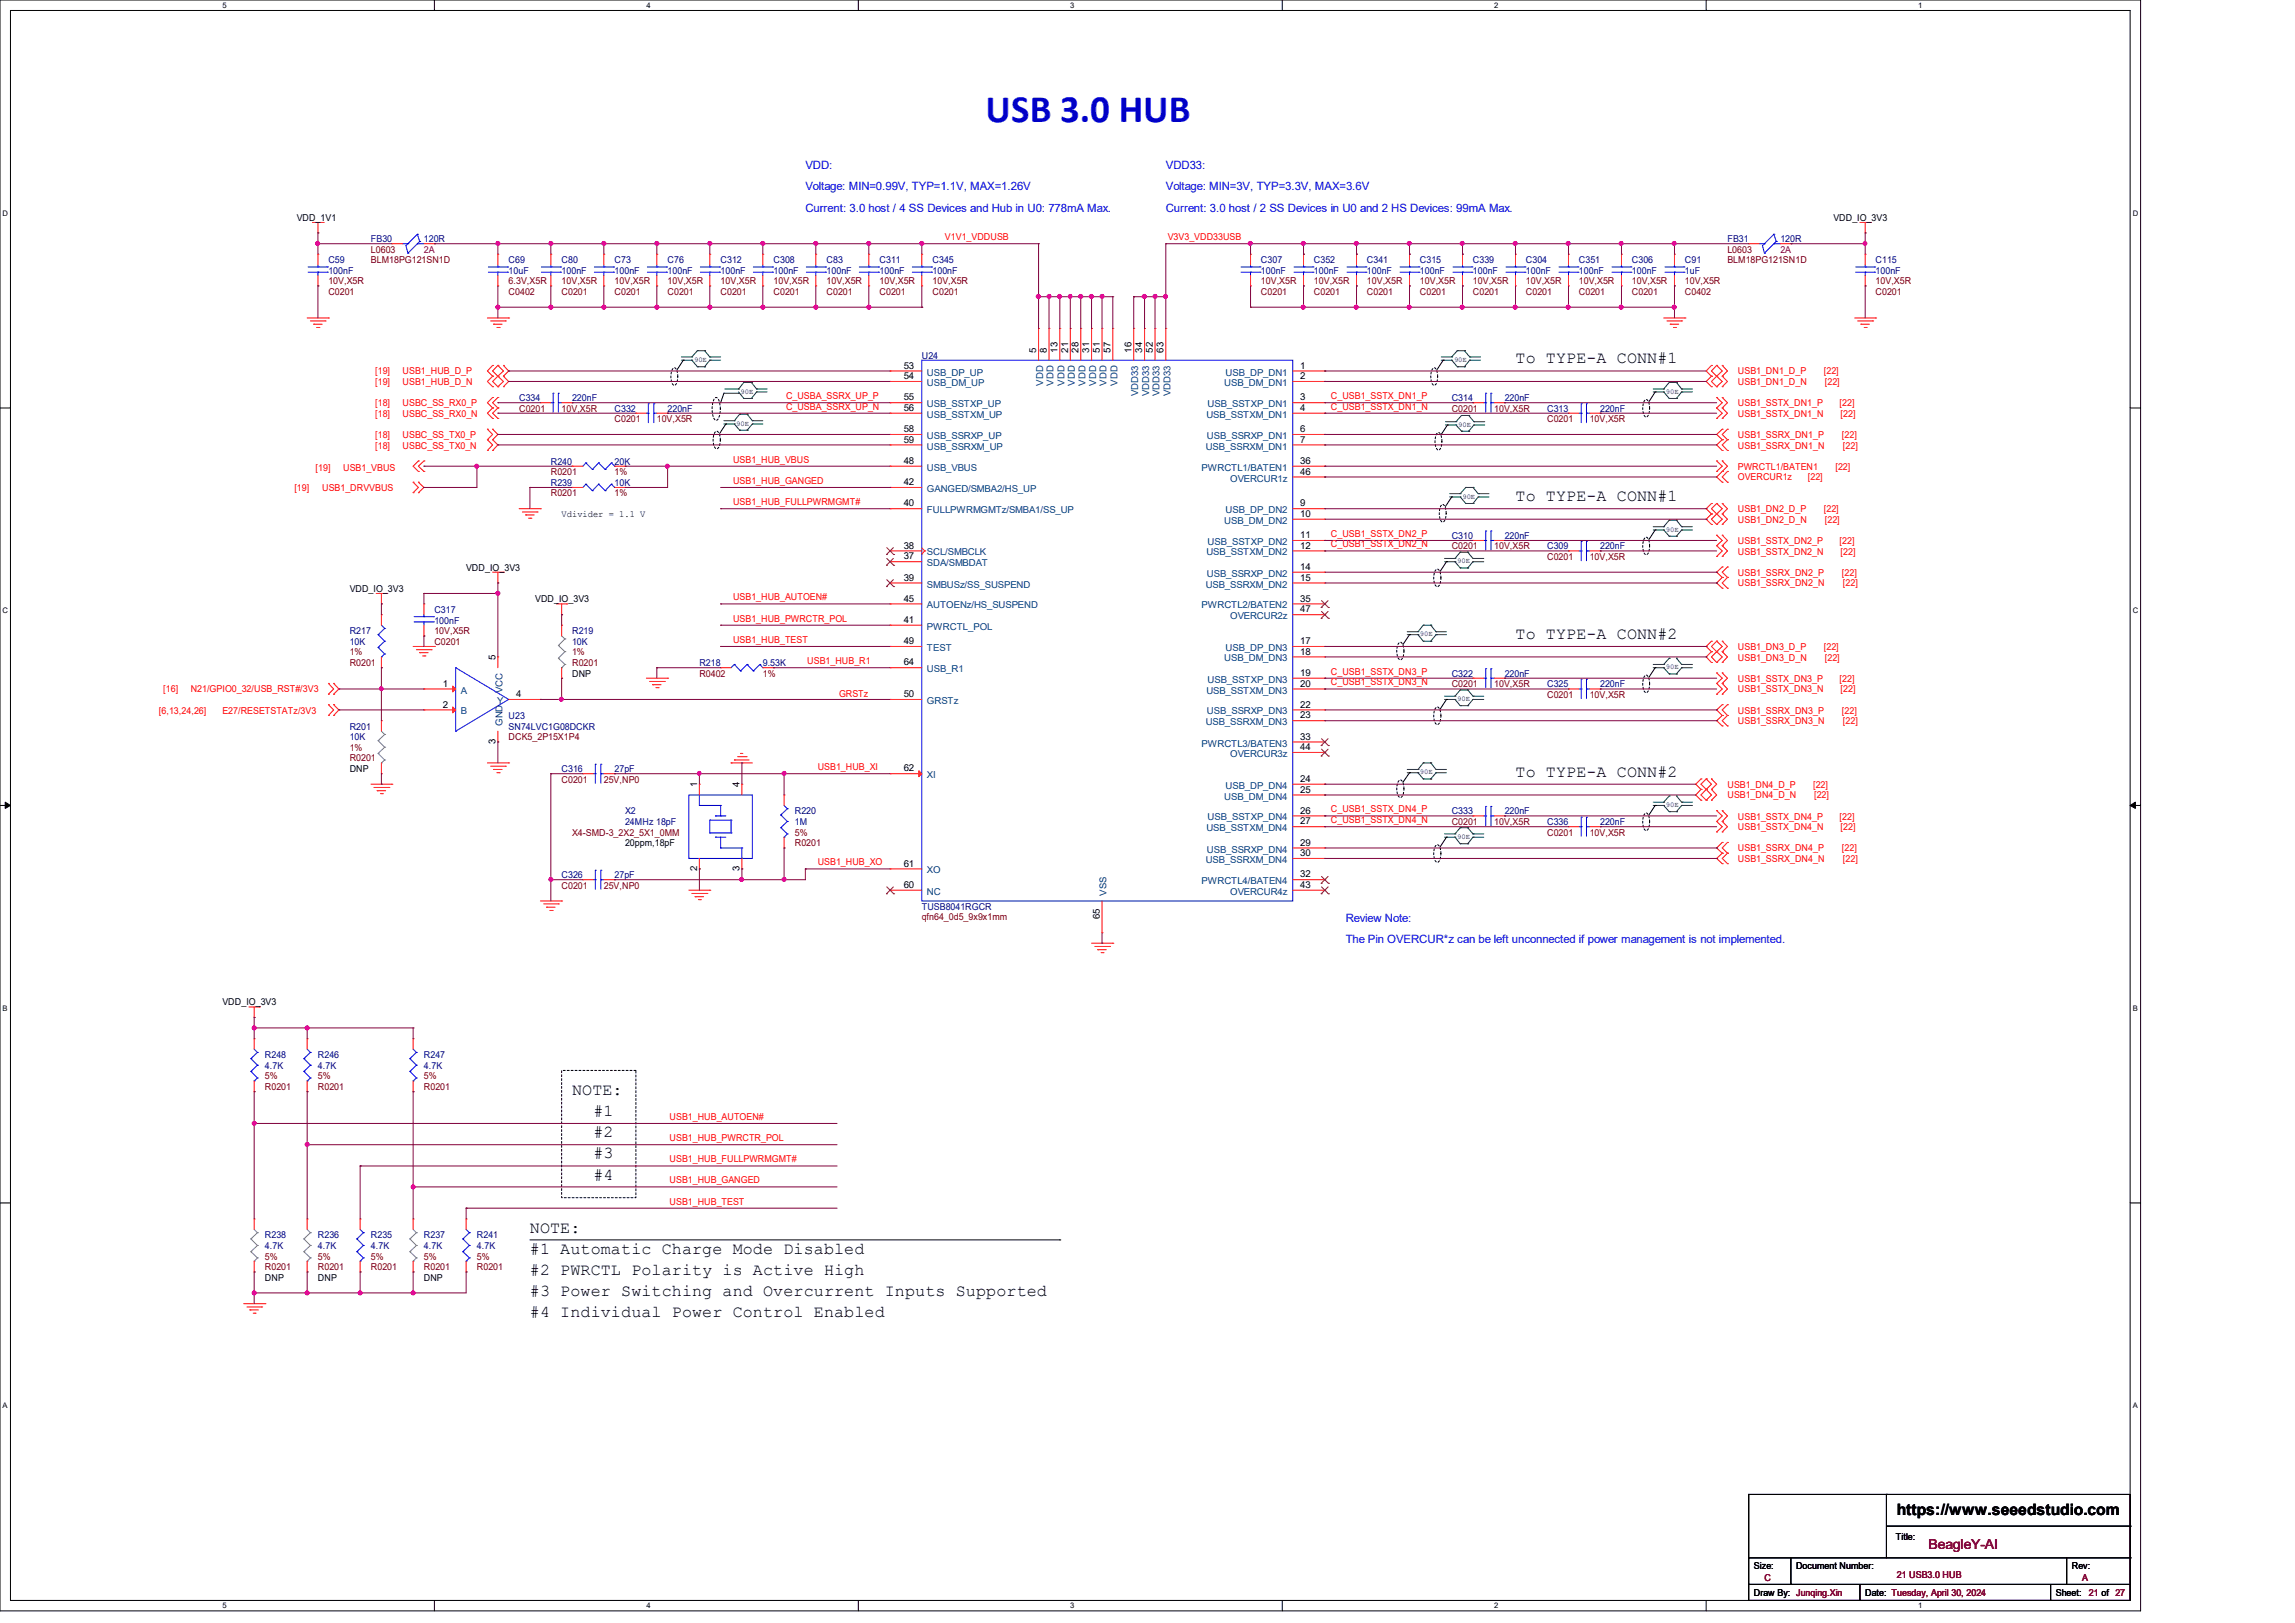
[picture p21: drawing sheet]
<svg xmlns="http://www.w3.org/2000/svg" width="297mm" height="210mm" viewBox="0 0 297 210" stroke-linecap="round" stroke-linejoin="round" font-family="sans-serif">
<defs><g id="words">
<text font-size="5" fill="#00f" x="127.6" y="15.7">USB 3.0 HUB</text>
<g font-size="2.2">
<text x="196.1" y="47">To TYPE-A CONN#1</text>
<text x="196.1" y="64.9">To TYPE-A CONN#1</text>
<text x="196.1" y="82.7">To TYPE-A CONN#2</text>
<text x="196.1" y="100.5">To TYPE-A CONN#2</text>
<text x="74" y="141.6">NOTE:</text>
<text x="76.8" y="147.2">#2</text>
<text x="76.8" y="149.9">#3</text>
<text x="76.8" y="144.4">#1</text>
<text x="76.8" y="152.7">#4</text>
<text x="68.6" y="159.5">NOTE:</text>
<text x="68.6" y="165">#2 PWRCTL Polarity is Active High</text>
<text x="68.6" y="162.2">#1 Automatic Charge Mode Disabled</text>
<text x="68.6" y="167.7">#3 Power Switching and Overcurrent Inputs Supported</text>
<text x="68.6" y="170.5">#4 Individual Power Control Enabled</text>
</g>
<text font-size="2" x="245.5" y="196.1">https://www.seeedstudio.com</text>
<text font-size="1.8" fill="#800000" x="249.6" y="200.5">BeagleY-AI</text>
<g font-size="1.5" fill="#00f">
<text x="104.2" y="21.9">VDD:</text>
<text x="150.9" y="21.9">VDD33:</text>
<text x="104.2" y="27.4">Current: 3.0 host / 4 SS Devices and Hub in U0: 778mA Max.</text>
<text x="104.2" y="24.6">Voltage: MIN=0.99V, TYP=1.1V, MAX=1.26V</text>
<text x="150.9" y="24.6">Voltage: MIN=3V, TYP=3.3V, MAX=3.6V</text>
<text x="150.9" y="27.4">Current: 3.0 host / 2 SS Devices in U0 and 2 HS Devices: 99mA Max.</text>
<text x="174.2" y="119.3">Review Note:</text>
<text x="174.2" y="122">The Pin OVERCUR*z can be left unconnected if power management is not implemented.</text>
</g>
<g font-size="1.2">
<text x="38.4" y="28.6">VDD_1V1</text>
<text x="237.3" y="28.6">VDD_IO_3V3</text>
<text x="117" y="47.7">53</text>
<text x="134.1" y="45.6" transform="rotate(-90 134.1 45.6)">5</text>
<text x="135.5" y="45.6" transform="rotate(-90 135.5 45.6)">8</text>
<text x="136.9" y="45.6" transform="rotate(-90 136.9 45.6)">13</text>
<text x="138.2" y="45.6" transform="rotate(-90 138.2 45.6)">21</text>
<text x="139.6" y="45.6" transform="rotate(-90 139.6 45.6)">28</text>
<text x="141" y="45.6" transform="rotate(-90 141 45.6)">31</text>
<text x="142.3" y="45.6" transform="rotate(-90 142.3 45.6)">51</text>
<text x="143.7" y="45.6" transform="rotate(-90 143.7 45.6)">57</text>
<text x="146.4" y="45.6" transform="rotate(-90 146.4 45.6)">16</text>
<text x="147.8" y="45.6" transform="rotate(-90 147.8 45.6)">34</text>
<text x="149.2" y="45.6" transform="rotate(-90 149.2 45.6)">52</text>
<text x="150.6" y="45.6" transform="rotate(-90 150.6 45.6)">63</text>
<text x="168.3" y="47.7">1</text>
<text x="117" y="49.1">54</text>
<text x="117" y="51.8">55</text>
<text x="117" y="53.2">56</text>
<text x="168.3" y="51.8">3</text>
<text x="168.3" y="53.2">4</text>
<text x="168.3" y="49.1">2</text>
<text x="117" y="55.9">58</text>
<text x="117" y="57.3">59</text>
<text x="168.3" y="55.9">6</text>
<text x="168.3" y="57.3">7</text>
<text x="117" y="60">48</text>
<text x="117" y="65.5">40</text>
<text x="117" y="62.8">42</text>
<text x="168.3" y="60">36</text>
<text x="168.3" y="61.4">46</text>
<text x="168.3" y="65.5">9</text>
<text x="72.7" y="66.8">Vdivider = 1.1 V</text>
<text x="117" y="71">38</text>
<text x="168.3" y="69.6">11</text>
<text x="168.3" y="71">12</text>
<text x="168.3" y="66.9">10</text>
<text x="45.3" y="76.6">VDD_IO_3V3</text>
<text x="60.3" y="73.8">VDD_IO_3V3</text>
<text x="69.3" y="77.9">VDD_IO_3V3</text>
<text x="117" y="72.4">37</text>
<text x="117" y="75.1">39</text>
<text x="117" y="77.9">45</text>
<text x="168.3" y="73.7">14</text>
<text x="168.3" y="75.1">15</text>
<text x="168.3" y="77.9">35</text>
<text x="117" y="80.6">41</text>
<text x="117" y="83.4">49</text>
<text x="168.3" y="79.2">47</text>
<text x="168.3" y="83.4">17</text>
<text x="57.3" y="88.9">1</text>
<text x="64.1" y="85.4" transform="rotate(-90 64.1 85.4)">5</text>
<text x="74" y="87.5">DNP</text>
<text x="117" y="86.1">64</text>
<text x="168.3" y="84.7">18</text>
<text x="168.3" y="87.5">19</text>
<text x="168.3" y="88.9">20</text>
<text x="57.3" y="91.6">2</text>
<text x="66.8" y="90.2">4</text>
<text x="117" y="90.2">50</text>
<text x="168.3" y="95.7">33</text>
<text x="168.3" y="91.6">22</text>
<text x="168.3" y="93">23</text>
<text x="45.3" y="99.9">DNP</text>
<text x="64.1" y="96.3" transform="rotate(-90 64.1 96.3)">3</text>
<text x="90.2" y="101.9" transform="rotate(-90 90.2 101.9)">1</text>
<text x="95.7" y="101.9" transform="rotate(-90 95.7 101.9)">4</text>
<text x="117" y="99.8">62</text>
<text x="168.3" y="97.1">44</text>
<text x="168.3" y="101.2">24</text>
<text x="168.3" y="102.6">25</text>
<text x="168.3" y="105.3">26</text>
<text x="168.3" y="106.7">27</text>
<text x="80.9" y="109.5">20ppm,18pF</text>
<text x="90.2" y="112.7" transform="rotate(-90 90.2 112.7)">2</text>
<text x="95.7" y="112.7" transform="rotate(-90 95.7 112.7)">3</text>
<text x="117" y="112.1">61</text>
<text x="168.3" y="113.5">32</text>
<text x="168.3" y="109.4">29</text>
<text x="168.3" y="110.8">30</text>
<text x="117" y="114.9">60</text>
<text x="142.3" y="118.9" transform="rotate(-90 142.3 118.9)">65</text>
<text x="168.3" y="114.9">43</text>
<text x="28.8" y="130">VDD_IO_3V3</text>
<text x="34.3" y="165.7">DNP</text>
<text x="41.1" y="165.7">DNP</text>
<text x="54.9" y="165.7">DNP</text>
<text x="227" y="203">Size:</text>
<text x="232.5" y="203">Document Number:</text>
<text x="245.4" y="199.3">Title:</text>
<text x="268.1" y="203">Rev:</text>
<text x="227" y="206.6">Draw By: Junqing.Xin</text>
<text x="241.4" y="206.6">Date: Tuesday, April 30, 2024</text>
<text x="266.1" y="206.6">Sheet:</text>
</g>
<g font-size="1.2" fill="#000080">
<text x="42.5" y="34">C59</text>
<text x="42.5" y="35.4">100nF</text>
<text x="48" y="31.3">FB30</text>
<text x="54.9" y="31.3">120R</text>
<text x="65.8" y="34">C69</text>
<text x="65.8" y="35.4">10uF</text>
<text x="72.7" y="34">C80</text>
<text x="72.7" y="35.4">100nF</text>
<text x="79.5" y="34">C73</text>
<text x="79.5" y="35.4">100nF</text>
<text x="86.4" y="34">C76</text>
<text x="86.4" y="35.4">100nF</text>
<text x="93.3" y="34">C312</text>
<text x="93.3" y="35.4">100nF</text>
<text x="100.1" y="34">C308</text>
<text x="100.1" y="35.4">100nF</text>
<text x="107" y="34">C83</text>
<text x="107" y="35.4">100nF</text>
<text x="113.8" y="34">C311</text>
<text x="113.8" y="35.4">100nF</text>
<text x="120.7" y="34">C345</text>
<text x="120.7" y="35.4">100nF</text>
<text x="163.2" y="34">C307</text>
<text x="163.2" y="35.4">100nF</text>
<text x="170" y="34">C352</text>
<text x="170" y="35.4">100nF</text>
<text x="176.9" y="34">C341</text>
<text x="176.9" y="35.4">100nF</text>
<text x="183.8" y="34">C315</text>
<text x="183.8" y="35.4">100nF</text>
<text x="190.6" y="34">C339</text>
<text x="190.6" y="35.4">100nF</text>
<text x="197.5" y="34">C304</text>
<text x="197.5" y="35.4">100nF</text>
<text x="204.3" y="34">C351</text>
<text x="204.3" y="35.4">100nF</text>
<text x="211.2" y="34">C306</text>
<text x="211.2" y="35.4">100nF</text>
<text x="218.1" y="34">C91</text>
<text x="218.1" y="35.4">1uF</text>
<text x="223.6" y="31.3">FB31</text>
<text x="230.4" y="31.3">120R</text>
<text x="242.7" y="34">C115</text>
<text x="242.7" y="35.4">100nF</text>
<text x="119.3" y="46.4">U24</text>
<text x="67.2" y="51.9">C334</text>
<text x="74" y="51.9">220nF</text>
<text x="79.5" y="53.3">C332</text>
<text x="86.4" y="53.3">220nF</text>
<text x="187.9" y="51.9">C314</text>
<text x="194.7" y="51.9">220nF</text>
<text x="200.2" y="53.3">C313</text>
<text x="207.1" y="53.3">220nF</text>
<text x="71.3" y="60.1">R240</text>
<text x="71.3" y="62.9">R239</text>
<text x="79.5" y="60.1">20K</text>
<text x="79.5" y="62.9">10K</text>
<text x="187.9" y="69.7">C310</text>
<text x="194.7" y="69.7">220nF</text>
<text x="200.2" y="71.1">C309</text>
<text x="207.1" y="71.1">220nF</text>
<text x="45.3" y="82">R217</text>
<text x="45.3" y="83.4">10K</text>
<text x="56.2" y="79.3">C317</text>
<text x="56.2" y="80.7">100nF</text>
<text x="74" y="82">R219</text>
<text x="74" y="83.4">10K</text>
<text x="90.5" y="86.1">R218</text>
<text x="98.7" y="86.1">9.53K</text>
<text x="187.9" y="87.5">C322</text>
<text x="194.7" y="87.5">220nF</text>
<text x="200.2" y="88.9">C325</text>
<text x="207.1" y="88.9">220nF</text>
<text x="45.3" y="94.4">R201</text>
<text x="45.3" y="95.8">10K</text>
<text x="65.8" y="93">U23</text>
<text x="65.8" y="94.4">SN74LVC1G08DCKR</text>
<text x="72.7" y="99.9">C316</text>
<text x="79.5" y="99.9">27pF</text>
<text x="80.9" y="105.4">X2</text>
<text x="80.9" y="106.7">24MHz 18pF</text>
<text x="102.9" y="105.4">R220</text>
<text x="102.9" y="106.7">1M</text>
<text x="187.9" y="105.4">C333</text>
<text x="194.7" y="105.4">220nF</text>
<text x="200.2" y="106.7">C336</text>
<text x="207.1" y="106.7">220nF</text>
<text x="72.7" y="113.6">C326</text>
<text x="79.5" y="113.6">27pF</text>
<text x="119.3" y="117.7">TUSB8041RGCR</text>
<text x="34.3" y="136.9">R248</text>
<text x="41.1" y="136.9">R246</text>
<text x="54.9" y="136.9">R247</text>
<text x="34.3" y="138.3">4.7K</text>
<text x="41.1" y="138.3">4.7K</text>
<text x="54.9" y="138.3">4.7K</text>
<text x="34.3" y="160.2">R238</text>
<text x="34.3" y="161.6">4.7K</text>
<text x="41.1" y="160.2">R236</text>
<text x="41.1" y="161.6">4.7K</text>
<text x="48" y="160.2">R235</text>
<text x="48" y="161.6">4.7K</text>
<text x="54.9" y="160.2">R237</text>
<text x="54.9" y="161.6">4.7K</text>
<text x="61.7" y="160.2">R241</text>
<text x="61.7" y="161.6">4.7K</text>
</g>
<g font-size="1.2" fill="#800000">
<text x="48" y="32.7">L0603</text>
<text x="48" y="34">BLM18PG121SN1D</text>
<text x="223.6" y="32.7">L0603</text>
<text x="223.6" y="34">BLM18PG121SN1D</text>
<text x="42.5" y="38.1">C0201</text>
<text x="42.5" y="36.8">10V,X5R</text>
<text x="65.8" y="38.1">C0402</text>
<text x="65.8" y="36.8">6.3V,X5R</text>
<text x="72.7" y="38.1">C0201</text>
<text x="72.7" y="36.8">10V,X5R</text>
<text x="79.5" y="38.1">C0201</text>
<text x="79.5" y="36.8">10V,X5R</text>
<text x="86.4" y="38.1">C0201</text>
<text x="86.4" y="36.8">10V,X5R</text>
<text x="93.3" y="38.1">C0201</text>
<text x="93.3" y="36.8">10V,X5R</text>
<text x="100.1" y="38.1">C0201</text>
<text x="100.1" y="36.8">10V,X5R</text>
<text x="107" y="38.1">C0201</text>
<text x="107" y="36.8">10V,X5R</text>
<text x="113.8" y="38.1">C0201</text>
<text x="113.8" y="36.8">10V,X5R</text>
<text x="120.7" y="38.1">C0201</text>
<text x="120.7" y="36.8">10V,X5R</text>
<text x="163.2" y="38.1">C0201</text>
<text x="163.2" y="36.8">10V,X5R</text>
<text x="170" y="38.1">C0201</text>
<text x="170" y="36.8">10V,X5R</text>
<text x="176.9" y="38.1">C0201</text>
<text x="176.9" y="36.8">10V,X5R</text>
<text x="183.8" y="38.1">C0201</text>
<text x="183.8" y="36.8">10V,X5R</text>
<text x="190.6" y="38.1">C0201</text>
<text x="190.6" y="36.8">10V,X5R</text>
<text x="197.5" y="38.1">C0201</text>
<text x="197.5" y="36.8">10V,X5R</text>
<text x="204.3" y="38.1">C0201</text>
<text x="204.3" y="36.8">10V,X5R</text>
<text x="211.2" y="38.1">C0201</text>
<text x="211.2" y="36.8">10V,X5R</text>
<text x="218.1" y="38.1">C0402</text>
<text x="218.1" y="36.8">10V,X5R</text>
<text x="242.7" y="38.1">C0201</text>
<text x="242.7" y="36.8">10V,X5R</text>
<text x="67.2" y="53.3">C0201</text>
<text x="72.7" y="53.3">10V,X5R</text>
<text x="187.9" y="53.3">C0201</text>
<text x="193.4" y="53.3">10V,X5R</text>
<text x="79.5" y="54.6">C0201</text>
<text x="85" y="54.6">10V,X5R</text>
<text x="200.2" y="54.6">C0201</text>
<text x="205.7" y="54.6">10V,X5R</text>
<text x="71.3" y="61.5">R0201</text>
<text x="71.3" y="64.2">R0201</text>
<text x="79.5" y="61.5">1%</text>
<text x="79.5" y="64.2">1%</text>
<text x="187.9" y="71.1">C0201</text>
<text x="193.4" y="71.1">10V,X5R</text>
<text x="200.2" y="72.4">C0201</text>
<text x="205.7" y="72.4">10V,X5R</text>
<text x="56.2" y="83.4">C0201</text>
<text x="56.2" y="82">10V,X5R</text>
<text x="45.3" y="84.8">1%</text>
<text x="45.3" y="86.1">R0201</text>
<text x="74" y="84.8">1%</text>
<text x="74" y="86.1">R0201</text>
<text x="90.5" y="87.5">R0402</text>
<text x="98.7" y="87.5">1%</text>
<text x="187.9" y="88.9">C0201</text>
<text x="193.4" y="88.9">10V,X5R</text>
<text x="65.8" y="95.8">DCK5_2P15X1P4</text>
<text x="200.2" y="90.3">C0201</text>
<text x="205.7" y="90.3">10V,X5R</text>
<text x="45.3" y="97.2">1%</text>
<text x="45.3" y="98.5">R0201</text>
<text x="72.7" y="101.3">C0201</text>
<text x="78.2" y="101.3">25V,NP0</text>
<text x="187.9" y="106.7">C0201</text>
<text x="193.4" y="106.7">10V,X5R</text>
<text x="74" y="108.1">X4-SMD-3_2X2_5X1_0MM</text>
<text x="102.9" y="108.1">5%</text>
<text x="102.9" y="109.5">R0201</text>
<text x="200.2" y="108.1">C0201</text>
<text x="205.7" y="108.1">10V,X5R</text>
<text x="72.7" y="115">C0201</text>
<text x="78.2" y="115">25V,NP0</text>
<text x="119.3" y="119.1">qfn64_0d5_9x9x1mm</text>
<text x="34.3" y="139.7">5%</text>
<text x="34.3" y="141">R0201</text>
<text x="41.1" y="139.7">5%</text>
<text x="41.1" y="141">R0201</text>
<text x="54.9" y="139.7">5%</text>
<text x="54.9" y="141">R0201</text>
<text x="34.3" y="163">5%</text>
<text x="34.3" y="164.3">R0201</text>
<text x="41.1" y="163">5%</text>
<text x="41.1" y="164.3">R0201</text>
<text x="48" y="163">5%</text>
<text x="48" y="164.3">R0201</text>
<text x="54.9" y="163">5%</text>
<text x="54.9" y="164.3">R0201</text>
<text x="61.7" y="163">5%</text>
<text x="61.7" y="164.3">R0201</text>
<text x="228.3" y="204.6">C</text>
<text x="245.5" y="204.1">21 USB3.0 HUB</text>
<text x="269.5" y="204.6">A</text>
<text x="270.3" y="206.6">21 of 27</text>
</g>
<g font-size="1.2" fill="#800040">
<text x="54.9" y="32.7">2A</text>
<text x="230.4" y="32.7">2A</text>
</g>
<g font-size="1.2" fill="#f00">
<text x="122.3" y="31.1">V1V1_VDDUSB</text>
<text x="151.1" y="31.1">V3V3_VDD33USB</text>
<text x="48.6" y="48.4">[19]</text>
<text x="48.6" y="49.8">[19]</text>
<text x="48.6" y="52.6">[18]</text>
<text x="48.6" y="53.9">[18]</text>
<text x="52.1" y="48.4">USB1_HUB_D_P</text>
<text x="52.1" y="49.8">USB1_HUB_D_N</text>
<text x="52.1" y="52.6">USBC_SS_RX0_P</text>
<text x="52.1" y="53.9">USBC_SS_RX0_N</text>
<text x="101.7" y="51.6">C_USBA_SSRX_UP_P</text>
<text x="101.7" y="53">C_USBA_SSRX_UP_N</text>
<text x="172.2" y="51.6">C_USB1_SSTX_DN1_P</text>
<text x="172.2" y="53">C_USB1_SSTX_DN1_N</text>
<text x="224.9" y="48.4">USB1_DN1_D_P</text>
<text x="224.9" y="49.8">USB1_DN1_D_N</text>
<text x="224.9" y="52.6">USB1_SSTX_DN1_P</text>
<text x="224.9" y="53.9">USB1_SSTX_DN1_N</text>
<text x="236" y="48.4">[22]</text>
<text x="236.2" y="49.8">[22]</text>
<text x="238.1" y="52.6">[22]</text>
<text x="238.2" y="53.9">[22]</text>
<text x="48.6" y="56.7">[18]</text>
<text x="48.6" y="58">[18]</text>
<text x="52.1" y="56.7">USBC_SS_TX0_P</text>
<text x="52.1" y="58">USBC_SS_TX0_N</text>
<text x="94.9" y="59.9">USB1_HUB_VBUS</text>
<text x="224.9" y="56.7">USB1_SSRX_DN1_P</text>
<text x="224.9" y="58">USB1_SSRX_DN1_N</text>
<text x="238.4" y="56.7">[22]</text>
<text x="238.5" y="58">[22]</text>
<text x="38.1" y="63.5">[19]</text>
<text x="40.9" y="60.9">[19]</text>
<text x="41.7" y="63.5">USB1_DRVVBUS</text>
<text x="44.4" y="60.9">USB1_VBUS</text>
<text x="94.9" y="62.6">USB1_HUB_GANGED</text>
<text x="94.9" y="65.4">USB1_HUB_FULLPWRMGMT#</text>
<text x="224.9" y="60.8">PWRCTL1/BATEN1</text>
<text x="224.9" y="62.1">OVERCUR1z</text>
<text x="234" y="62.1">[22]</text>
<text x="237.5" y="60.8">[22]</text>
<text x="172.2" y="69.5">C_USB1_SSTX_DN2_P</text>
<text x="172.2" y="70.8">C_USB1_SSTX_DN2_N</text>
<text x="224.9" y="66.3">USB1_DN2_D_P</text>
<text x="224.9" y="67.6">USB1_DN2_D_N</text>
<text x="224.9" y="70.4">USB1_SSTX_DN2_P</text>
<text x="224.9" y="71.8">USB1_SSTX_DN2_N</text>
<text x="236" y="66.3">[22]</text>
<text x="236.2" y="67.6">[22]</text>
<text x="238.1" y="70.4">[22]</text>
<text x="238.2" y="71.8">[22]</text>
<text x="94.9" y="77.7">USB1_HUB_AUTOEN#</text>
<text x="224.9" y="74.5">USB1_SSRX_DN2_P</text>
<text x="224.9" y="75.9">USB1_SSRX_DN2_N</text>
<text x="238.4" y="74.5">[22]</text>
<text x="238.5" y="75.9">[22]</text>
<text x="94.9" y="80.4">USB1_HUB_PWRCTR_POL</text>
<text x="94.9" y="83.2">USB1_HUB_TEST</text>
<text x="21.1" y="89.6">[16]</text>
<text x="24.7" y="89.6">N21/GPIO0_32/USB_RST#/3V3</text>
<text x="104.5" y="85.9">USB1_HUB_R1</text>
<text x="172.2" y="87.3">C_USB1_SSTX_DN3_P</text>
<text x="172.2" y="88.7">C_USB1_SSTX_DN3_N</text>
<text x="224.9" y="84.1">USB1_DN3_D_P</text>
<text x="224.9" y="85.5">USB1_DN3_D_N</text>
<text x="224.9" y="88.2">USB1_SSTX_DN3_P</text>
<text x="224.9" y="89.6">USB1_SSTX_DN3_N</text>
<text x="236" y="84.1">[22]</text>
<text x="236.2" y="85.5">[22]</text>
<text x="238.1" y="88.2">[22]</text>
<text x="238.2" y="89.6">[22]</text>
<text x="20.6" y="92.3">[6,13,24,26]</text>
<text x="28.8" y="92.3">E27/RESETSTATz/3V3</text>
<text x="108.6" y="90.3">GRSTz</text>
<text x="224.9" y="92.3">USB1_SSRX_DN3_P</text>
<text x="224.9" y="93.7">USB1_SSRX_DN3_N</text>
<text x="238.4" y="92.3">[22]</text>
<text x="238.5" y="93.7">[22]</text>
<text x="105.8" y="99.7">USB1_HUB_XI</text>
<text x="223.6" y="101.9">USB1_DN4_D_P</text>
<text x="234.7" y="101.9">[22]</text>
<text x="172.2" y="105.1">C_USB1_SSTX_DN4_P</text>
<text x="172.2" y="106.5">C_USB1_SSTX_DN4_N</text>
<text x="223.6" y="103.3">USB1_DN4_D_N</text>
<text x="224.9" y="106">USB1_SSTX_DN4_P</text>
<text x="224.9" y="107.4">USB1_SSTX_DN4_N</text>
<text x="234.8" y="103.3">[22]</text>
<text x="238.1" y="106">[22]</text>
<text x="238.2" y="107.4">[22]</text>
<text x="105.8" y="112">USB1_HUB_XO</text>
<text x="224.9" y="110.2">USB1_SSRX_DN4_P</text>
<text x="224.9" y="111.5">USB1_SSRX_DN4_N</text>
<text x="238.4" y="110.2">[22]</text>
<text x="238.5" y="111.5">[22]</text>
<text x="86.7" y="144.9">USB1_HUB_AUTOEN#</text>
<text x="86.7" y="147.7">USB1_HUB_PWRCTR_POL</text>
<text x="86.7" y="150.4">USB1_HUB_FULLPWRMGMT#</text>
<text x="86.7" y="153.1">USB1_HUB_GANGED</text>
<text x="86.7" y="155.9">USB1_HUB_TEST</text>
</g>
<g font-size="1.2" fill="#004080">
<text x="120" y="48.6">USB_DP_UP</text>
<text x="120" y="50">USB_DM_UP</text>
<text x="120" y="52.7">USB_SSTXP_UP</text>
<text x="135" y="49.9" transform="rotate(-90 135 49.9)">VDD</text>
<text x="136.4" y="49.9" transform="rotate(-90 136.4 49.9)">VDD</text>
<text x="137.8" y="49.9" transform="rotate(-90 137.8 49.9)">VDD</text>
<text x="139.1" y="49.9" transform="rotate(-90 139.1 49.9)">VDD</text>
<text x="140.5" y="49.9" transform="rotate(-90 140.5 49.9)">VDD</text>
<text x="141.9" y="49.9" transform="rotate(-90 141.9 49.9)">VDD</text>
<text x="143.2" y="49.9" transform="rotate(-90 143.2 49.9)">VDD</text>
<text x="144.6" y="49.9" transform="rotate(-90 144.6 49.9)">VDD</text>
<text x="147.3" y="51.3" transform="rotate(-90 147.3 51.3)">VDD33</text>
<text x="148.7" y="51.3" transform="rotate(-90 148.7 51.3)">VDD33</text>
<text x="150.1" y="51.3" transform="rotate(-90 150.1 51.3)">VDD33</text>
<text x="151.5" y="51.3" transform="rotate(-90 151.5 51.3)">VDD33</text>
<text x="156.3" y="52.7">USB_SSTXP_DN1</text>
<text x="158.4" y="50">USB_DM_DN1</text>
<text x="158.6" y="48.6">USB_DP_DN1</text>
<text x="120" y="54.1">USB_SSTXM_UP</text>
<text x="120" y="56.8">USB_SSRXP_UP</text>
<text x="120" y="58.2">USB_SSRXM_UP</text>
<text x="156" y="58.2">USB_SSRXM_DN1</text>
<text x="156.1" y="54.1">USB_SSTXM_DN1</text>
<text x="156.2" y="56.8">USB_SSRXP_DN1</text>
<text x="120" y="60.9">USB_VBUS</text>
<text x="120" y="63.7">GANGED/SMBA2/HS_UP</text>
<text x="155.5" y="60.9">PWRCTL1/BATEN1</text>
<text x="159.2" y="62.3">OVERCUR1z</text>
<text x="120" y="66.4">FULLPWRMGMTz/SMBA1/SS_UP</text>
<text x="120" y="71.9">SCL/SMBCLK</text>
<text x="156.1" y="71.9">USB_SSTXM_DN2</text>
<text x="156.3" y="70.5">USB_SSTXP_DN2</text>
<text x="158.4" y="67.8">USB_DM_DN2</text>
<text x="158.6" y="66.4">USB_DP_DN2</text>
<text x="120" y="73.3">SDA/SMBDAT</text>
<text x="120" y="76">SMBUSz/SS_SUSPEND</text>
<text x="156" y="76">USB_SSRXM_DN2</text>
<text x="156.2" y="74.6">USB_SSRXP_DN2</text>
<text x="120" y="81.5">PWRCTL_POL</text>
<text x="120" y="78.7">AUTOENz/HS_SUSPEND</text>
<text x="155.5" y="78.7">PWRCTL2/BATEN2</text>
<text x="159.2" y="80.1">OVERCUR2z</text>
<text x="59.6" y="89.7">A</text>
<text x="65" y="89.7" transform="rotate(-90 65 89.7)">VCC</text>
<text x="120" y="87">USB_R1</text>
<text x="120" y="84.2">TEST</text>
<text x="156.1" y="89.7">USB_SSTXM_DN3</text>
<text x="156.3" y="88.3">USB_SSTXP_DN3</text>
<text x="158.4" y="85.6">USB_DM_DN3</text>
<text x="158.6" y="84.2">USB_DP_DN3</text>
<text x="59.6" y="92.5">B</text>
<text x="64.3" y="91.1">Y</text>
<text x="65" y="93.9" transform="rotate(-90 65 93.9)">GND</text>
<text x="120" y="91.1">GRSTz</text>
<text x="156" y="93.9">USB_SSRXM_DN3</text>
<text x="156.2" y="92.5">USB_SSRXP_DN3</text>
<text x="120" y="100.7">XI</text>
<text x="155.5" y="96.6">PWRCTL3/BATEN3</text>
<text x="159.2" y="98">OVERCUR3z</text>
<text x="156.1" y="107.6">USB_SSTXM_DN4</text>
<text x="156.3" y="106.2">USB_SSTXP_DN4</text>
<text x="158.4" y="103.5">USB_DM_DN4</text>
<text x="158.6" y="102.1">USB_DP_DN4</text>
<text x="120" y="113">XO</text>
<text x="156" y="111.7">USB_SSRXM_DN4</text>
<text x="156.2" y="110.3">USB_SSRXP_DN4</text>
<text x="120" y="115.8">NC</text>
<text x="143.2" y="115.9" transform="rotate(-90 143.2 115.9)">VSS</text>
<text x="155.5" y="114.4">PWRCTL4/BATEN4</text>
<text x="159.2" y="115.8">OVERCUR4z</text>
</g>
<g font-size="1">
<text x="28.8" y="1">5</text>
<text x="83.7" y="1">4</text>
<text x="138.5" y="1">3</text>
<text x="193.4" y="1">2</text>
<text x="248.2" y="1">1</text>
<text x=".3" y="27.9">D</text>
<text x="276" y="27.9">D</text>
<text x=".3" y="79.4">C</text>
<text x="276" y="79.4">C</text>
<text x=".3" y="130.8">B</text>
<text x="276" y="130.8">B</text>
<text x=".3" y="182.2">A</text>
<text x="276" y="182.2">A</text>
<text x="28.8" y="208.1">5</text>
<text x="83.7" y="208.1">4</text>
<text x="138.5" y="208.1">3</text>
<text x="193.4" y="208.1">2</text>
<text x="248.2" y="208.1">1</text>
</g>
<g font-size=".9">
<text x="89.8" y="46.8">90E</text>
<text x="188.2" y="46.8">90E</text>
<text x="95.8" y="50.9">90E</text>
<text x="215.6" y="50.9">90E</text>
<text x="95.3" y="55.1">90E</text>
<text x="188.7" y="55.2">90E</text>
<text x="189.3" y="64.5">90E</text>
<text x="215.6" y="68.8">90E</text>
<text x="188.6" y="72.9">90E</text>
<text x="183.8" y="82.3">90E</text>
<text x="215.6" y="86.6">90E</text>
<text x="188.6" y="90.7">90E</text>
<text x="183.8" y="100.2">90E</text>
<text x="215.6" y="104.4">90E</text>
<text x="188.6" y="108.5">90E</text>
</g>
</g></defs>
<path d="M0 0h277v208.4h-277zM1.4 1.4h274.3v205.7h-274.3z" fill="none" stroke="#000" stroke-width=".13"/>
<g fill="#fff">
<path d="M28.8 .1h.5v1.1h-.5z"/>
<path d="M28.8 207.2h.5v1.1h-.5z"/>
</g>
<path d="M56.2 0v1.4M56.2 207.1v1.3" fill="none" stroke="#000" stroke-width=".13"/>
<g fill="#fff">
<path d="M83.7 .1h.5v1.1h-.5z"/>
<path d="M83.7 207.2h.5v1.1h-.5z"/>
</g>
<path d="M111.1 0v1.4M111.1 207.1v1.3" fill="none" stroke="#000" stroke-width=".13"/>
<g fill="#fff">
<path d="M138.5 .1h.6v1.1h-.6z"/>
<path d="M138.5 207.2h.6v1.1h-.6z"/>
</g>
<path d="M165.9 0v1.4M165.9 207.1v1.3" fill="none" stroke="#000" stroke-width=".13"/>
<g fill="#fff">
<path d="M193.4 .1h.5v1.1h-.5z"/>
<path d="M193.4 207.2h.5v1.1h-.5z"/>
</g>
<path d="M220.8 0v1.4M220.8 207.1v1.3" fill="none" stroke="#000" stroke-width=".13"/>
<g fill="#fff">
<path d="M248.2 .1h.6v1.1h-.6z"/>
<path d="M248.2 207.2h.6v1.1h-.6z"/>
<path d="M.3 27.1h.8v1.1h-.8z"/>
<path d="M276 27.1h.7v1.1h-.7z"/>
<path d="M.3 78.5h.8v1.1h-.8z"/>
<path d="M276 78.5h.7v1.1h-.7z"/>
</g>
<path d="M0 52.8h1.4M275.7 52.8h1.3" fill="none" stroke="#000" stroke-width=".13"/>
<g fill="#fff">
<path d="M.3 129.9h.7v1.1h-.7z"/>
<path d="M276 129.9h.6v1.1h-.6z"/>
</g>
<path d="M0 104.2h1.4M275.7 104.2h1.3" fill="none" stroke="#000" stroke-width=".13"/>
<path d="M.7 103.8l.7 .4-.7 .4zM275.7 104.2l.7-.4v.8z" fill="#000" stroke="#000" stroke-width=".13"/>
<g fill="#fff">
<path d="M.3 181.4h.7v1.1h-.7z"/>
<path d="M276 181.4h.6v1.1h-.6z"/>
</g>
<g fill="none" stroke="#000" stroke-width=".13">
<path d="M88.4 46.6h.1M88.4 46.6l-.8 1.2M93.7 50.9h.1M93.7 50.9l-.4 1.2M93.9 54.9h.1M93.9 54.9l-.8 1.2M186.8 46.6h.1M186.8 46.6l-.8 1.2M187.3 55h.1M187.3 55l-.8 1.2M214.2 50.7h.1M214.2 50.7l-.8 1.3"/>
<path d="M187.2 72.7h.1M187.2 72.7l-.8 1.2M187.9 64.3h.1M187.9 64.3l-.8 1.2M214.2 68.6h.1M214.2 68.6l-.8 1.2M182.4 82.1h.1M182.4 100h.1M182.4 82.1l-.8 1.3M182.4 100l-.8 1.2M187.2 90.5h.1M187.2 90.5l-.8 1.2"/>
<path d="M214.2 86.4h.1M214.2 86.4l-.8 1.2M187.2 108.3h.1M187.2 108.3l-.8 1.3M214.2 104.2h.1M214.2 104.2l-.8 1.3M0 155.7h1.4M275.7 155.7h1.3M68.6 160.4h68.6M137.2 160.4h.1M226.3 193.4h49.4v13.7h-49.4zM244.1 193.4h.1"/>
<path d="M244.1 193.4v8.2M244.1 197.5h31.6M275.7 197.5h.1M226.3 205h.1M226.3 205h49.4M226.3 201.6h49.4M231.8 205h.1M231.8 201.6v3.4M240.7 207.1h.1M240.7 205v2.1M265.4 207.1h.1M265.4 205v2.1"/>
<path d="M267.5 205h.1M267.5 201.6v3.4M275.7 201.6h.1"/>
</g>
<g fill="none" stroke="#008000" stroke-width=".13">
<path d="M88.2 46.2h1.3M88.2 46.6h1.3M89.5 46.2h.1M89.5 46.6h.1M89.5 46.6l.8 .9M90.3 45.4h.1M90.3 47.5h.1M90.3 45.4l-.8 .8M90.3 45.4h.9M90.3 47.5h.9M91.2 45.4h.1M91.2 47.5h.1"/>
<path d="M91.2 45.4l.7 .8M91.9 46.2h.1M91.9 46.6h.1M91.9 46.2h1.4M91.9 46.6l-.7 .9M91.9 46.6h1.4M93.7 54.4h1.3M93.7 54.9h1.3M93.8 50.3h1.8M93.8 50.9h1.8M95 54.4h.1M95 54.9h.1"/>
<path d="M95 54.9l.7 .8M95.6 50.3h.1M95.6 50.9h.1M95.6 50.7l.7 .9M95.7 53.6h.1M95.7 55.7h.1M95.7 53.6l-.7 .8M95.7 53.6h1M95.7 55.7h1M96.3 49.5h.1M96.3 51.6h.1M96.3 49.5l-.7 .8"/>
<path d="M96.3 49.5h.9M96.3 51.6h.9M96.7 53.6h.1M96.7 55.7h.1M96.7 53.6l.7 .8M97.2 49.5h.1M97.2 51.6h.1M97.2 49.5l.7 .8M97.4 54.4h.1M97.4 54.9h.1M97.4 54.4h1.3M97.4 54.9l-.7 .8"/>
<path d="M97.4 54.9h1.3M97.9 50.3h.1M97.9 50.7h.1M97.9 50.3h1.4M97.9 50.7l-.7 .9M97.9 50.7h1.4M186.5 46.2h1.4M186.5 46.6h1.4M187.1 54.6h1.3M187.1 55h1.3M187.9 46.2h.1M187.9 46.6h.1"/>
<path d="M187.9 46.6l.7 .9M188.4 54.6h.1M188.4 55h.1M188.4 55l.7 .8M188.6 45.4h.1M188.6 47.5h.1M188.6 45.4l-.7 .8M188.6 45.4h.9M188.6 47.5h.9M189.1 53.8h.1M189.1 55.8h.1M189.1 53.8l-.7 .8"/>
<path d="M189.1 53.8h1M189.1 55.8h1M189.5 45.4h.1M189.5 47.5h.1M189.5 45.4l.7 .8M190.1 53.8h.1M190.1 55.8h.1M190.1 53.8l.7 .8M190.2 46.2h.1M190.2 46.6h.1M190.2 46.2h1.4M190.2 46.6l-.7 .9"/>
<path d="M190.2 46.6h1.4M190.8 54.6h.1M190.8 55h.1M190.8 54.6h1.4M190.8 55l-.7 .8M190.8 55h1.4M214 50.3h1.3M214 50.7h1.3M215.3 50.3h.1M215.3 50.7h.1M215.3 50.7l.7 .9M216 49.5h.1"/>
<path d="M216 51.6h.1M216 49.5l-.7 .8M216 49.5h1M216 51.6h1M217 49.5h.1M217 51.6h.1M217 49.5l.6 .8M217.6 50.3h.1M217.6 50.7h.1M217.6 50.3h1.4M217.6 50.7l-.6 .9M217.6 50.7h1.4"/>
<path d="M186.9 72.3h1.4M186.9 72.7h1.4M187.6 63.9h1.4M187.6 64.3h1.4M188.3 72.3h.1M188.3 72.7h.1M188.3 72.7l.7 .8M189 63.9h.1M189 64.3h.1M189 71.5h.1M189 73.5h.1M189 64.3l.7 .9"/>
<path d="M189 71.5l-.7 .8M189 71.5h.9M189 73.5h.9M189.7 63.1h.1M189.7 65.2h.1M189.7 63.1l-.7 .8M189.7 63.1h.9M189.7 65.2h.9M189.9 71.5h.1M189.9 73.5h.1M189.9 71.5l.7 .8M190.6 63.1h.1"/>
<path d="M190.6 65.2h.1M190.6 72.3h.1M190.6 72.7h.1M190.6 63.1l.7 .8M190.6 72.3h1.4M190.6 72.7l-.7 .8M190.6 72.7h1.4M191.3 63.9h.1M191.3 64.3h.1M191.3 63.9h1.4M191.3 64.3l-.7 .9M191.3 64.3h1.4"/>
<path d="M214 68.2h1.3M214 68.6h1.3M215.3 68.2h.1M215.3 68.6h.1M215.3 68.6l.7 .8M216 67.3h.1M216 69.4h.1M216 67.3l-.7 .9M216 67.3h1M216 69.4h1M217 67.3h.1M217 69.4h.1"/>
<path d="M217 67.3l.6 .9M217.6 68.2h.1M217.6 68.6h.1M217.6 68.2h1.4M217.6 68.6l-.6 .8M217.6 68.6h1.4M182.1 81.7h1.4M182.1 82.1h1.4M182.1 99.6h1.4M182.1 100h1.4M183.5 81.7h.1M183.5 82.1h.1"/>
<path d="M183.5 99.6h.1M183.5 100h.1M183.5 82.1l.7 .9M183.5 100l.7 .8M184.2 80.9h.1M184.2 83h.1M184.2 98.7h.1M184.2 80.9l-.7 .8M184.2 80.9h1M184.2 83h1M184.2 98.7l-.7 .9M184.2 98.7h1"/>
<path d="M185.2 80.9h.1M185.2 83h.1M185.2 98.7h.1M185.2 80.9l.6 .8M185.2 98.7l.6 .9M185.8 81.7h.1M185.8 82.1h.1M185.8 99.6h.1M185.8 100h.1M185.8 81.7h1.4M185.8 82.1l-.6 .9M185.8 82.1h1.4"/>
<path d="M185.8 99.6h1.4M185.8 100l-.6 .8M185.8 100h1.4M186.9 90.1h1.4M186.9 90.5h1.4M188.3 90.1h.1M188.3 90.5h.1M188.3 90.5l.7 .8M189 89.3h.1M189 91.3h.1M189 89.3l-.7 .8M189 89.3h.9"/>
<path d="M189 91.3h.9M189.9 89.3h.1M189.9 91.3h.1M189.9 89.3l.7 .8M190.6 90.1h.1M190.6 90.5h.1M190.6 90.1h1.4M190.6 90.5l-.7 .8M190.6 90.5h1.4M214 86h1.3M214 86.4h1.3M215.3 86h.1"/>
<path d="M215.3 86.4h.1M215.3 86.4l.7 .8M216 85.2h.1M216 87.2h.1M216 85.2l-.7 .8M216 87.2h1M217 85.2h.1M217 87.2h.1M217 85.2l.6 .8M217.6 86h.1M217.6 86.4h.1M217.6 86h1.4"/>
<path d="M217.6 86.4l-.6 .8M217.6 86.4h1.4M184.2 100.8h.1M184.2 100.8h1M185.2 100.8h.1M186.9 107.9h1.4M186.9 108.3h1.4M188.3 107.9h.1M188.3 108.3h.1M188.3 108.3l.7 .9M189 107.1h.1M189 109.2h.1"/>
<path d="M189 107.1l-.7 .8M189 107.1h.9M189 109.2h.9M189.9 107.1h.1M189.9 109.2h.1M189.9 107.1l.7 .8M190.6 107.9h.1M190.6 108.3h.1M190.6 107.9h1.4M190.6 108.3l-.7 .9M190.6 108.3h1.4M214 103.8h1.3"/>
<path d="M214 104.2h1.3M215.3 103.8h.1M215.3 104.2h.1M215.3 104.2l.7 .8M216 103h.1M216 105h.1M216 103l-.7 .8M216 105h1M217 103h.1M217 105h.1M217 103l.6 .8M217.6 103.8h.1"/>
<path d="M217.6 104.2h.1M217.6 103.8h1.4M217.6 104.2l-.6 .8M217.6 104.2h1.4"/>
</g>
<g fill="none" stroke="#000" stroke-width=".13" stroke-dasharray=".3">
<path d="M87.1 47.7l.2-.1a1.1 1.1 0 0 1 .4 1.1 1.1 1.1 0 0 1-.4 1.2 1.1 1.1 0 0 1-.5-1.2l.1-.4zM92.5 51.5l.2-.1a1.04 1.04 0 0 1 .5 1 2.83 2.83 0 0 1-.3 1.9l-.2 .1a1.04 1.04 0 0 1-.5-1 2.83 2.83 0 0 1 .3-1.9zM92.6 55.9l.2-.1a1.08 1.08 0 0 1 .4 1.1 1.08 1.08 0 0 1-.4 1.2 1.08 1.08 0 0 1-.5-1.2v-.4zM185.4 47.7l.2-.1a1.1 1.1 0 0 1 .5 1.1 1.1 1.1 0 0 1-.5 1.2 1.1 1.1 0 0 1-.4-1.2v-.4zM186 56.1l.2-.1a1.1 1.1 0 0 1 .4 1.1 1.1 1.1 0 0 1-.4 1.2 1.1 1.1 0 0 1-.5-1.2l.1-.4zM212.9 51.8l.1-.1a1.1 1.1 0 0 1 .5 1.1 1.1 1.1 0 0 1-.5 1.2 1.1 1.1 0 0 1-.4-1.2v-.4zM185.8 73.7l.2-.1a1.08 1.08 0 0 1 .5 1.2 1.08 1.08 0 0 1-.5 1.1 1.08 1.08 0 0 1-.5-1.1l.1-.5zM186.5 65.4l.2-.1a1.1 1.1 0 0 1 .5 1.1 1.1 1.1 0 0 1-.5 1.2 1.1 1.1 0 0 1-.4-1.2v-.4zM212.9 69.6l.1-.1a1.1 1.1 0 0 1 .5 1.2 1.1 1.1 0 0 1-.5 1.1 1.1 1.1 0 0 1-.4-1.1v-.5zM181 83.2l.2-.1a1.08 1.08 0 0 1 .5 1.1 1.08 1.08 0 0 1-.5 1.2 1.08 1.08 0 0 1-.4-1.2v-.4zM185.8 91.6l.2-.1a1.08 1.08 0 0 1 .5 1.1 1.08 1.08 0 0 1-.5 1.2 1.08 1.08 0 0 1-.5-1.2l.1-.4zM212.9 87.4h.1a1.1 1.1 0 0 1 .5 1.1 1.1 1.1 0 0 1-.5 1.1 1.1 1.1 0 0 1-.4-1.1v-.4z"/>
<path d="M181 101l.2-.1a1.08 1.08 0 0 1 .5 1.2 1.08 1.08 0 0 1-.5 1.1 1.08 1.08 0 0 1-.4-1.1v-.5zM185.8 109.4l.2-.1a1.08 1.08 0 0 1 .5 1.1 1.08 1.08 0 0 1-.5 1.2 1.08 1.08 0 0 1-.5-1.2l.1-.4zM212.9 105.3l.1-.1a1.1 1.1 0 0 1 .5 1.1 1.1 1.1 0 0 1-.5 1.2 1.1 1.1 0 0 1-.4-1.2v-.4zM72.7 138.5h9.6v16.5h-9.6z"/>
</g>
<g fill="none" stroke="#f00" stroke-width=".13">
<path d="M40.4 28.8h1.4M41.1 30.1h.1M41.1 32.9h.1M41.1 37h.1M41.1 28.8v1.3M41.1 32.9v1.4M41.1 35.6v1.4M41.8 28.8h.1M50.7 31.5h.1M50.7 31.5h1.4M54.9 31.5h1.3M56.2 31.5h.1"/>
<path d="M64.4 32.9h.1M64.4 37h.1M64.4 32.9v1.4M64.4 35.6v1.4M71.3 32.9h.1M71.3 37h.1M71.3 32.9v1.4M71.3 35.6v1.4M78.1 32.9h.1M78.1 37h.1M78.1 32.9v1.4M78.1 35.6v1.4"/>
<path d="M85 32.9h.1M85 37h.1M85 32.9v1.4M85 35.6v1.4M91.9 32.9h.1M91.9 37h.1M91.9 32.9v1.4M91.9 35.6v1.4M98.7 32.9h.1M98.7 37h.1M98.7 32.9v1.4M98.7 35.6v1.4"/>
<path d="M105.6 32.9h.1M105.6 37h.1M105.6 32.9v1.4M105.6 35.6v1.4M112.4 32.9h.1M112.4 37h.1M112.4 32.9v1.4M112.4 35.6v1.4M119.3 32.9h.1M119.3 37h.1M119.3 32.9v1.4M119.3 35.6v1.4"/>
<path d="M161.8 32.9h.1M161.8 37h.1M161.8 32.9v1.4M161.8 35.6v1.4M168.7 32.9h.1M168.7 37h.1M168.7 32.9v1.4M168.7 35.6v1.4M175.6 32.9h.1M175.6 37h.1M175.6 32.9v1.4M175.6 35.6v1.4"/>
<path d="M182.4 32.9h.1M182.4 37h.1M182.4 32.9v1.4M182.4 35.6v1.4M189.3 32.9h.1M189.3 37h.1M189.3 32.9v1.4M189.3 35.6v1.4M196.1 32.9h.1M196.1 37h.1M196.1 32.9v1.4M196.1 35.6v1.4"/>
<path d="M203 32.9h.1M203 37h.1M203 32.9v1.4M203 35.6v1.4M209.8 32.9h.1M209.8 37h.1M209.8 32.9v1.4M209.8 35.6v1.4M216.7 32.9h.1M216.7 37h.1M216.7 32.9v1.4M216.7 35.6v1.4"/>
<path d="M226.3 31.5h.1M226.3 31.5h1.4M230.4 31.5h1.4M231.8 31.5h.1M240.7 28.8h1.4M241.4 30.1h.1M241.4 32.9h.1M241.4 37h.1M241.4 28.8v1.3M241.4 32.9v1.4M241.4 35.6v1.4M242.1 28.8h.1"/>
<path d="M39.8 41.1h2.7M40.2 41.5h1.9M40.6 42h.1M40.6 42h1.1M41 42.4h.3M41.3 42.4h.1M42.1 41.5h.1M42.5 41.1h.1M54.1 59.6h.1M54.1 59.6l-.6 .7 .6 .7M54.9 59.6h.1M54.9 59.6l-.8 .7 .8 .7"/>
<path d="M63.1 56.9h.1M63.1 55.5h.1M63.1 58.3h.1M63.1 41.1h2.7M63.1 55.5l.7 .7-.7 .7M63.1 56.9l.7 .7-.7 .7M63.5 41.5h1.9M63.8 47.3h.1M63.8 48.7h.1M63.8 50h.1M63.8 51.4h.1M63.8 52.8h.1"/>
<path d="M63.8 54.1h.1M63.8 55.5h.1M63.8 56.9h.1M63.8 58.3h.1M63.8 47.3l-.7 .7 .7 .7M63.8 51.4l-.7 .7 .7 .7M63.8 48.7l-.7 .7 .7 .6M63.8 52.8l-.7 .7 .7 .6M63.8 55.5l.6 .7-.6 .7M63.8 56.9l.6 .7-.6 .7M63.9 42h.1M63.9 42h1.1"/>
<path d="M64.3 42.4h.3M64.4 48.7h.1M64.4 47.3h.1M64.4 50h.1M64.4 51.4h.1M64.4 52.8h.1M64.4 54.1h.1M64.4 47.3l.8 .7-.8 .7M64.4 47.3l-.6 .7 .6 .7M64.4 48.7l.8 .7-.8 .6M64.4 48.7l-.6 .7 .6 .6M64.4 51.4l-.6 .7 .6 .7"/>
<path d="M64.4 52.8l-.6 .7 .6 .6M64.6 42.4h.1M65.2 47.3h.1M65.2 48.7h.1M65.2 50h.1M65.2 47.3l.6 .7-.6 .7M65.2 48.7l.6 .7-.6 .6M65.4 41.5h.1M65.8 41.1h.1M69.9 52.1h.1M69.9 52.1h1.4M72.7 52.1h1.3"/>
<path d="M74 52.1h.1M82.3 53.5h.1M82.3 53.5h1.4M85 53.5h1.4M86.4 53.5h.1M115.2 48h.1M115.2 49.4h.1M115.2 52.1h.1M115.2 53.5h.1M115.2 56.2h.1M115.2 57.6h.1M115.2 48h4.1"/>
<path d="M115.2 49.4h4.1M115.2 52.1h4.1M115.2 53.5h4.1M115.2 56.2h4.1M115.2 57.6h4.1M134.4 42.5h.1M134.4 42.5v4.1M135.8 42.5h.1M135.8 42.5v4.1M137.2 42.5h.1M137.2 42.5v4.1M138.5 42.5h.1"/>
<path d="M138.5 42.5v4.1M139.9 42.5h.1M139.9 42.5v4.1M141.3 42.5h.1M141.3 42.5v4.1M142.6 42.5h.1M142.6 42.5v4.1M144 42.5h.1M144 42.5v4.1M146.7 42.5h.1M146.7 42.5v4.1M148.1 42.5h.1"/>
<path d="M148.1 42.5v4.1M149.5 42.5h.1M149.5 42.5v4.1M150.9 42.5h.1M150.9 42.5v4.1M167.3 48h4.1M167.3 49.4h4.1M167.3 52.1h4.1M167.3 53.5h4.1M167.3 56.2h4.1M167.3 57.6h4.1M171.4 52.1h.1"/>
<path d="M171.4 53.5h.1M171.4 56.2h.1M171.4 57.6h.1M171.4 48h.1M171.4 49.4h.1M190.6 52.1h.1M190.6 52.1h1.4M193.4 52.1h1.3M194.7 52.1h.1M203 53.5h.1M203 53.5h1.3M205.7 53.5h1.4"/>
<path d="M207.1 53.5h.1M215.3 41.1h2.8M215.7 41.5h1.9M216.2 42h.1M216.2 42h1.1M216.6 42.4h.2M216.8 42.4h.1M217.6 41.5h.1M218.1 41.1h.1M221.5 47.3h.1M221.5 48.7h.1M221.5 50h.1"/>
<path d="M221.5 47.3l-.7 .7 .7 .7M221.5 48.7l-.7 .7 .7 .6M222.2 48.7h.1M222.2 47.3h.1M222.2 50h.1M222.2 51.4h.1M222.2 52.8h.1M222.2 54.1h.1M222.2 59.6h.1M222.2 47.3l-.7 .7 .7 .7M222.2 47.3l.7 .7-.7 .7M222.2 48.7l-.7 .7 .7 .6"/>
<path d="M222.2 48.7l.7 .7-.7 .6M222.2 51.4l.7 .7-.7 .7M222.2 52.8l.7 .7-.7 .6M222.2 59.6l.7 .7-.7 .7M222.9 47.3h.1M222.9 48.7h.1M222.9 50h.1M222.9 51.4h.1M222.9 52.8h.1M222.9 54.1h.1M222.9 55.5h.1M222.9 56.9h.1"/>
<path d="M222.9 58.3h.1M222.9 59.6h.1M222.9 47.3l.7 .7-.7 .7M222.9 51.4l.7 .7-.7 .7M222.9 48.7l.7 .7-.7 .6M222.9 52.8l.7 .7-.7 .6M222.9 55.5l-.7 .7 .7 .7M222.9 56.9l-.7 .7 .7 .7M222.9 59.6l.7 .7-1.4 1.4 .7 .7M223.6 56.9h.1M223.6 55.5h.1M223.6 58.3h.1"/>
<path d="M223.6 55.5l-.7 .7 .7 .7M223.6 56.9l-.7 .7 .7 .7M240 41.1h2.7M240.4 41.5h2M240.8 42h.1M240.8 42h1.1M241.3 42.4h.2M241.5 42.4h.1M242.4 41.5h.1M242.7 41.1h.1M48.7 76.8h1.3M49.4 78.1h.1"/>
<path d="M49.4 79.5h.1M49.4 76.8v1.3M49.4 79.5v1.4M50 76.8h.1M53.5 63.8h.1M53.5 62.4h.1M53.5 62.4l.6 .7-.6 .7M54.1 61h.1M54.1 62.4h.1M54.1 63.8h.1M54.1 62.4l.8 .7-.8 .7M54.9 61h.1"/>
<path d="M54.9 78.1h.1M54.9 78.1v1.4M63.8 74h1.4M64.4 75.4h.1M64.4 74v1.4M65.2 74h.1M67.2 65.8h2.7M67.6 66.3h1.9M68 66.6h.1M68 66.6h1.1M68.4 67.1h.3M68.7 67.1h.1"/>
<path d="M69.5 66.3h.1M69.9 65.8h.1M72 78.1h1.4M72.7 79.5h.1M72.7 78.1v1.4M73.4 78.1h.1M74 60.3h.1M74 63.1h.1M74 60.3h1.4M74 63.1h1.4M79.5 60.3h1.4M79.5 63.1h1.4"/>
<path d="M80.9 60.3h.1M80.9 63.1h.1M115.2 60.3h.1M115.2 65.8h.1M115.2 63.1h.1M115.2 71.3h.1M115.2 72.7h.1M115.2 75.4h.1M115.2 78.1h.1M115.2 65.8h4.1M115.2 78.1h4.1M115.2 60.3h4.1"/>
<path d="M115.2 71.3h4.1M115.2 75.4h4.1M115.2 63.1h4.1M115.2 72.7h4.1M119.3 71.7h.1M119.3 70.9l.4 .4M119.7 71.3h.1M119.7 71.3l-.4 .4M167.3 65.8h4.1M167.3 74h4.1M167.3 78.1h4.1M167.3 60.3h4.1"/>
<path d="M167.3 61.7h4.1M167.3 69.9h4.1M167.3 71.3h4.1M167.3 75.4h4.1M167.3 67.2h4.1M167.3 79.5h4.1M171.4 60.3h.1M171.4 61.7h.1M171.4 69.9h.1M171.4 71.3h.1M171.4 74h.1M171.4 75.4h.1"/>
<path d="M171.4 65.8h.1M171.4 67.2h.1M171.4 78.1h.1M171.4 79.5h.1M190.6 69.9h.1M190.6 69.9h1.4M193.4 69.9h1.3M194.7 69.9h.1M203 71.3h.1M203 71.3h1.3M205.7 71.3h1.4M207.1 71.3h.1"/>
<path d="M221.5 65.2h.1M221.5 66.5h.1M221.5 67.9h.1M221.5 65.2l-.7 .6 .7 .7M221.5 66.5l-.7 .7 .7 .7M222.2 61h.1M222.2 66.5h.1M222.2 65.2h.1M222.2 67.9h.1M222.2 69.3h.1M222.2 70.6h.1M222.2 72h.1"/>
<path d="M222.2 65.2l-.7 .6 .7 .7M222.2 65.2l.7 .6-.7 .7M222.2 66.5l-.7 .7 .7 .7M222.2 66.5l.7 .7-.7 .7M222.2 69.3l.7 .6-.7 .7M222.2 70.6l.7 .7-.7 .7M222.9 61h.1M222.9 62.4h.1M222.9 65.2h.1M222.9 66.5h.1M222.9 67.9h.1M222.9 69.3h.1"/>
<path d="M222.9 70.6h.1M222.9 72h.1M222.9 73.4h.1M222.9 74.7h.1M222.9 76.1h.1M222.9 65.2l.7 .6-.7 .7M222.9 69.3l.7 .6-.7 .7M222.9 66.5l.7 .7-.7 .7M222.9 70.6l.7 .7-.7 .7M222.9 73.4l-.7 .6 .7 .7M222.9 74.7l-.7 .7 .7 .7M223.6 62.4h.1"/>
<path d="M223.6 61h.1M223.6 74.7h.1M223.6 73.4h.1M223.6 76.1h.1M223.6 61l-.7 .7 .7 .7M223.6 73.4l-.7 .6 .7 .7M223.6 74.7l-.7 .7 .7 .7M42.5 92.6h.1M42.5 91.2h.1M42.5 89.8h.1M42.5 88.4h.1M42.5 91.2l.7 .7-.7 .7"/>
<path d="M42.5 88.4l.7 .8-.7 .6M43.2 91.2h.1M43.2 92.6h.1M43.2 88.4h.1M43.2 89.8h.1M43.2 91.2l.7 .7-.7 .7M43.2 88.4l.7 .8-.7 .6M49.4 93.3h.1M49.4 86.4h.1M49.4 85v1.4M49.4 93.3v1.3M49.4 98.7v1.4"/>
<path d="M53.5 83.7h2.7M53.9 84.1h1.9M54.3 84.5h.1M54.3 84.5h1.1M54.7 84.9h.3M54.9 91.9h.1M54.9 89.2h.1M54.9 82.3h.1M54.9 89.2h4.1M54.9 91.9h4.1M54.9 80.9v1.4M55 84.9h.1"/>
<path d="M55.8 84.1h.1M56.2 83.7h.1M63.1 98.7h2.7M63.5 99.1h1.9M63.9 99.6h.1M63.9 99.6h1.1M64.3 100h.3M64.4 96h.1M64.4 85h.1M64.4 85v1.4M64.4 94.6v1.4M64.6 100h.1"/>
<path d="M65.4 99.1h.1M65.8 98.7h.1M65.8 90.5h4.1M69.9 90.5h.1M72.7 80.9h.1M72.7 87.8h.1M72.7 80.9v1.4M72.7 86.4v1.4M83.7 87.8h2.7M84.1 88.2h1.9M84.5 88.6h.1M84.5 88.6h1.1"/>
<path d="M84.9 89h.3M85.2 89h.1M86 88.2h.1M86.4 87.8h.1M93.3 86.4h.1M93.3 86.4h1.3M94.6 98.7h.1M94.6 98.7h2.8M95 98.3h.1M95 98.3h1.9M95.5 97.9h1.1M95.8 97.5h.1"/>
<path d="M95.8 97.5h.3M96.6 97.9h.1M98.7 86.4h1.4M100.1 86.4h.1M115.2 86.4h.1M115.2 90.5h.1M115.2 80.9h.1M115.2 83.7h.1M115.2 83.7h4.1M115.2 86.4h4.1M115.2 90.5h4.1M115.2 80.9h4.1"/>
<path d="M167.3 87.8h4.1M167.3 83.7h4.1M167.3 96h4.1M167.3 97.4h4.1M167.3 85h4.1M167.3 89.2h4.1M167.3 91.9h4.1M167.3 93.3h4.1M171.4 96h.1M171.4 97.4h.1M171.4 83.7h.1M171.4 85h.1"/>
<path d="M171.4 87.8h.1M171.4 89.2h.1M171.4 91.9h.1M171.4 93.3h.1M190.6 87.8h.1M190.6 87.8h1.4M193.4 87.8h1.3M194.7 87.8h.1M203 89.2h.1M203 89.2h1.3M205.7 89.2h1.4M207.1 89.2h.1"/>
<path d="M221.5 83h.1M221.5 84.3h.1M221.5 85.7h.1M221.5 83l-.7 .7 .7 .6M221.5 84.3l-.7 .7 .7 .7M222.2 84.3h.1M222.2 83h.1M222.2 85.7h.1M222.2 87.1h.1M222.2 88.4h.1M222.2 89.8h.1M222.2 83l-.7 .7 .7 .6"/>
<path d="M222.2 83l.7 .7-.7 .6M222.2 84.3l-.7 .7 .7 .7M222.2 84.3l.7 .7-.7 .7M222.2 87.1l.7 .7-.7 .6M222.2 88.4l.7 .8-.7 .6M222.9 83h.1M222.9 84.3h.1M222.9 85.7h.1M222.9 87.1h.1M222.9 88.4h.1M222.9 89.8h.1M222.9 91.2h.1"/>
<path d="M222.9 92.6h.1M222.9 93.9h.1M222.9 83l.7 .7-.7 .6M222.9 84.3l.7 .7-.7 .7M222.9 87.1l.7 .7-.7 .6M222.9 88.4l.7 .8-.7 .6M222.9 91.2l-.7 .7 .7 .7M222.9 92.6l-.7 .7 .7 .6M223.6 92.6h.1M223.6 91.2h.1M223.6 93.9h.1M223.6 91.2l-.7 .7 .7 .7"/>
<path d="M223.6 92.6l-.7 .7 .7 .6M48 101.5h2.7M48.4 101.9h1.9M48.8 102.3h.1M48.8 102.3h1.1M49.2 102.7h.3M49.4 100.1h.1M49.5 102.7h.1M50.3 101.9h.1M50.7 101.5h.1M69.9 116.6h2.8M70.4 117h1.9"/>
<path d="M70.7 117.4h.1M70.7 117.4h1.1M71.2 117.8h.3M71.5 117.8h.1M72.3 117h.1M72.7 116.6h.1M75.4 113.8h.1M75.4 100.1h.1M75.4 100.1h1.4M75.4 113.8h1.4M78.1 100.1h1.4M78.1 113.8h1.4"/>
<path d="M79.5 113.8h.1M79.5 100.1h.1M89.2 115.2h2.7M89.5 115.6h2M90 116h.1M90 116h1.1M90.4 116.4h.2M90.5 101.5h.1M90.5 112.4h.1M90.5 101.5v1.4M90.5 111.1v1.3M90.6 116.4h.1"/>
<path d="M91.5 115.6h.1M91.9 115.2h.1M96 101.5h.1M96 112.4h.1M96 101.5v1.4M96 111.1v1.3M101.5 102.9h.1M101.5 109.7h.1M101.5 102.9v1.3M101.5 108.3v1.4M115.2 100.1h.1M115.2 112.4h.1"/>
<path d="M115.2 115.2h.1M115.2 115.2h4.1M115.2 100.1h4.1M115.2 112.4h4.1M142.6 116.6v4.1M167.3 115.2h4.1M167.3 101.5h4.1M167.3 113.8h4.1M167.3 102.9h4.1M167.3 105.6h4.1M167.3 107h4.1M167.3 109.7h4.1"/>
<path d="M167.3 111.1h4.1M171.4 113.8h.1M171.4 115.2h.1M171.4 101.5h.1M171.4 102.9h.1M171.4 105.6h.1M171.4 107h.1M171.4 109.7h.1M171.4 111.1h.1M190.6 105.6h.1M190.6 105.6h1.4M193.4 105.6h1.3"/>
<path d="M194.7 105.6h.1M203 107h.1M203 107h1.3M205.7 107h1.4M207.1 107h.1M220.1 100.8h.1M220.1 102.2h.1M220.1 103.5h.1M220.1 100.8l-.6 .7 .6 .7M220.1 102.2l-.6 .7 .6 .6M220.8 102.2h.1M220.8 100.8h.1"/>
<path d="M220.8 103.5h.1M220.8 100.8l-.7 .7 .7 .7M220.8 100.8l.7 .7-.7 .7M220.8 102.2l-.7 .7 .7 .6M220.8 102.2l.7 .7-.7 .6M221.5 100.8h.1M221.5 102.2h.1M221.5 103.5h.1M221.5 100.8l.7 .7-.7 .7M221.5 102.2l.7 .7-.7 .6M222.2 104.9h.1M222.2 106.3h.1"/>
<path d="M222.2 107.7h.1M222.2 104.9l.7 .7-.7 .7M222.2 106.3l.7 .7-.7 .7M222.9 104.9h.1M222.9 106.3h.1M222.9 107.7h.1M222.9 109h.1M222.9 110.4h.1M222.9 111.8h.1M222.9 104.9l.7 .7-.7 .7M222.9 106.3l.7 .7-.7 .7M222.9 109l-.7 .7 .7 .7"/>
<path d="M222.9 110.4l-.7 .7 .7 .7M223.6 110.4h.1M223.6 109h.1M223.6 111.8h.1M223.6 109l-.7 .7 .7 .7M223.6 110.4l-.7 .7 .7 .7M32.2 130.3h1.4M32.9 131.7h.1M32.9 134.4h.1M32.9 130.3v1.4M32.9 134.4v1.4M32.9 139.9v1.4"/>
<path d="M33.6 130.3h.1M39.8 134.4h.1M39.8 134.4v1.4M39.8 139.9v1.4M53.5 134.4h.1M53.5 134.4v1.4M53.5 139.9v1.4M141.3 122h2.7M141.7 122.5h1.9M142.1 122.9h.1M142.1 122.9h1.1M142.5 123.3h.2"/>
<path d="M142.6 120.7h.1M142.7 123.3h.1M143.6 122.5h.1M144 122h.1M32.9 141.3h.1M32.9 157.7h.1M32.9 157.7v1.4M39.8 157.7h.1M39.8 141.3h.1M39.8 157.7v1.4M46.6 157.7h.1M46.6 157.7v1.4"/>
<path d="M53.5 141.3h.1M53.5 157.7h.1M53.5 157.7v1.4M60.3 157.7h.1M60.3 157.7v1.4M31.5 168.7h2.8M32 169.1h1.9M32.3 169.5h.1M32.3 169.5h1.1M32.8 169.9h.2M32.9 164.6h.1M32.9 163.2v1.4"/>
<path d="M33 169.9h.1M33.9 169.1h.1M34.3 168.7h.1M39.8 164.6h.1M39.8 163.2v1.4M46.6 164.6h.1M46.6 163.2v1.4M53.5 164.6h.1M53.5 163.2v1.4M60.3 164.6h.1M60.3 163.2v1.4"/>
</g>
<g fill="none" stroke="#00f" stroke-width=".13">
<path d="M39.9 34.5h2.5M39.9 35.2h2.5M41.1 35.2h.1M41.1 34.5h.1M41.1 34.3v.2M41.1 35.2v.4M42.4 34.5h.1M42.4 35.2h.1M52.1 31.5h.7M52.8 32.8h.1M52.8 31.5h.1M54 30.3h.1"/>
<path d="M54 31.5h.1M54 31.5h.9M54 30.3l-1.5 1.5 .3 1M54 30.3l.3 .9M54.3 31.2h.1M54.3 31.2l-1.5 1.6M63.2 34.5h2.5M63.2 35.2h2.5M64.4 35.2h.1M64.4 34.5h.1M64.4 34.3v.2M64.4 35.2v.4"/>
<path d="M65.7 34.5h.1M65.7 35.2h.1M70.1 34.5h2.5M70.1 35.2h2.5M71.3 35.2h.1M71.3 34.5h.1M71.3 34.3v.2M71.3 35.2v.4M72.6 34.5h.1M72.6 35.2h.1M76.9 34.5h2.5M76.9 35.2h2.5"/>
<path d="M78.1 35.2h.1M78.1 34.5h.1M78.1 34.3v.2M78.1 35.2v.4M79.4 34.5h.1M79.4 35.2h.1M83.8 34.5h2.5M83.8 35.2h2.5M85 35.2h.1M85 34.5h.1M85 34.3v.2M85 35.2v.4"/>
<path d="M86.3 34.5h.1M86.3 35.2h.1M90.6 34.5h2.5M90.6 35.2h2.5M91.9 35.2h.1M91.9 34.5h.1M91.9 34.3v.2M91.9 35.2v.4M93.1 34.5h.1M93.1 35.2h.1M97.5 34.5h2.5M97.5 35.2h2.5"/>
<path d="M98.7 35.2h.1M98.7 34.5h.1M98.7 34.3v.2M98.7 35.2v.4M100 34.5h.1M100 35.2h.1M104.4 34.5h2.4M104.4 35.2h2.4M105.6 35.2h.1M105.6 34.5h.1M105.6 34.3v.2M105.6 35.2v.4"/>
<path d="M106.8 34.5h.1M106.8 35.2h.1M111.2 34.5h2.5M111.2 35.2h2.5M112.4 35.2h.1M112.4 34.5h.1M112.4 34.3v.2M112.4 35.2v.4M113.7 34.5h.1M113.7 35.2h.1M118.1 34.5h2.5M118.1 35.2h2.5"/>
<path d="M119.3 35.2h.1M119.3 34.5h.1M119.3 34.3v.2M119.3 35.2v.4M120.6 34.5h.1M120.6 35.2h.1M160.6 34.5h2.5M160.6 35.2h2.5M161.8 35.2h.1M161.8 34.5h.1M161.8 34.3v.2M161.8 35.2v.4"/>
<path d="M163.1 34.5h.1M163.1 35.2h.1M167.5 34.5h2.4M167.5 35.2h2.4M168.7 35.2h.1M168.7 34.5h.1M168.7 34.3v.2M168.7 35.2v.4M169.9 34.5h.1M169.9 35.2h.1M174.3 34.5h2.5M174.3 35.2h2.5"/>
<path d="M175.6 35.2h.1M175.6 34.5h.1M175.6 34.3v.2M175.6 35.2v.4M176.8 34.5h.1M176.8 35.2h.1M181.2 34.5h2.4M181.2 35.2h2.4M182.4 35.2h.1M182.4 34.5h.1M182.4 34.3v.2M182.4 35.2v.4"/>
<path d="M183.6 34.5h.1M183.6 35.2h.1M188 34.5h2.5M188 35.2h2.5M189.3 35.2h.1M189.3 34.5h.1M189.3 34.3v.2M189.3 35.2v.4M190.5 34.5h.1M190.5 35.2h.1M194.9 34.5h2.5M194.9 35.2h2.5"/>
<path d="M196.1 35.2h.1M196.1 34.5h.1M196.1 34.3v.2M196.1 35.2v.4M197.4 34.5h.1M197.4 35.2h.1M201.8 34.5h2.4M201.8 35.2h2.4M203 35.2h.1M203 34.5h.1M203 34.3v.2M203 35.2v.4"/>
<path d="M204.2 34.5h.1M204.2 35.2h.1M208.6 34.5h2.5M208.6 35.2h2.5M209.8 35.2h.1M209.8 34.5h.1M209.8 34.3v.2M209.8 35.2v.4M211.1 34.5h.1M211.1 35.2h.1M215.5 34.5h2.4M215.5 35.2h2.4"/>
<path d="M216.7 35.2h.1M216.7 34.5h.1M216.7 34.3v.2M216.7 35.2v.4M217.9 34.5h.1M217.9 35.2h.1M227.7 31.5h.6M228.3 32.8h.1M228.3 31.5h.1M229.6 30.3h.1M229.6 31.5h.1M229.6 30.3l-1.5 1.5 .2 1"/>
<path d="M229.6 31.5h.8M229.6 30.3l.3 .9M229.9 31.2h.1M229.9 31.2l-1.6 1.6M240.2 34.5h2.4M240.2 35.2h2.4M241.4 35.2h.1M241.4 34.5h.1M241.4 34.3v.2M241.4 35.2v.4M242.6 34.5h.1M242.6 35.2h.1"/>
<path d="M71.3 52.1h.3M71.6 50.9h.1M71.6 52.1h.1M71.6 50.9v2.4M72.3 52.1h.1M72.3 50.9h.1M72.3 52.1h.4M72.3 50.9v2.4M75.8 59.9h.1M75.8 59.9l-.4 .4M75.8 59.9l.9 .8M77.5 59.9h.1"/>
<path d="M77.5 59.9l-.8 .8M77.5 59.9l.8 .8M79.1 59.9h.1M79.1 59.9l-.8 .8M79.1 59.9l.4 .4M83.7 53.5h.2M83.9 52.2h.1M83.9 53.5h.1M83.9 52.2v2.5M84.6 53.5h.1M84.6 52.2h.1M84.6 53.5h.4"/>
<path d="M84.6 52.2v2.5M119.3 46.6h48v70h-48zM192 52.1h.3M192.3 50.9h.1M192.3 52.1h.1M192.3 50.9v2.4M193 52.1h.1M193 50.9h.1M193 52.1h.4M193 50.9v2.4M204.3 53.5h.3M204.6 52.2h.1"/>
<path d="M204.6 53.5h.1M204.6 52.2v2.5M205.3 53.5h.1M205.3 52.2h.1M205.3 53.5h.4M205.3 52.2v2.5M53.6 79.8h2.5M54.9 79.8h.1M54.9 79.5v.3M56.1 79.8h.1M75.8 62.7h.1M75.8 62.7l-.4 .4"/>
<path d="M75.8 62.7l.9 .8M76.7 60.7h.1M76.7 63.5h.1M77.5 62.7h.1M77.5 62.7l-.8 .8M77.5 62.7l.8 .8M78.3 60.7h.1M78.3 63.5h.1M79.1 62.7h.1M79.1 62.7l-.8 .8M79.1 62.7l.4 .4M79.5 60.3h.1"/>
<path d="M79.5 63.1h.1M192 69.9h.3M192.3 68.7h.1M192.3 69.9h.1M192.3 68.7v2.5M193 69.9h.1M193 68.7h.1M193 69.9h.4M193 68.7v2.5M204.3 71.3h.3M204.6 70.1h.1M204.6 71.3h.1"/>
<path d="M204.6 70.1v2.5M205.3 71.3h.1M205.3 70.1h.1M205.3 70.1v2.5M205.3 71.3h.4M48.9 82.1h.1M48.9 83.8h.1M48.9 82.1l.9 .9M48.9 83.8l.9 .8M49.4 85h.1M49.4 80.9l.4 .4M49.8 81.3h.1"/>
<path d="M49.8 83h.1M49.8 84.6h.1M49.8 81.3l-.9 .8M49.8 83l-.9 .8M49.8 84.6l-.4 .4M53.6 80.5h2.5M54.9 80.5h.1M54.9 80.5v.4M56.1 80.5h.1M59 86.4h.1M59 94.6h.1M59 86.4l6.8 4.1"/>
<path d="M59 86.4v8.2M65.8 90.5h.1M65.8 90.5l-6.8 4.1M77 98.9h.1M77 98.9v2.4M77.8 98.9h.1M77.8 98.9v2.4M95 86h.1M95 86l-.4 .4M95 86l.8 .8M95.8 86.8h.1M96.7 86h.1"/>
<path d="M96.7 86l-.9 .8M96.7 86l.8 .8M97.5 86.8h.1M98.3 86h.1M98.3 86l-.8 .8M98.3 86l.4 .4M98.7 86.4h.1M192 87.8h.3M192.3 86.5h.1M192.3 87.8h.1M192.3 86.5v2.5M193 87.8h.1"/>
<path d="M193 86.5h.1M193 86.5v2.5M193 87.8h.4M204.3 89.2h.3M204.6 87.9h.1M204.6 89.2h.1M204.6 87.9v2.5M205.3 89.2h.1M205.3 87.9h.1M205.3 89.2h.4M205.3 87.9v2.5M76.8 113.8h.2"/>
<path d="M76.8 100.1h.2M77 112.6h.1M77 113.8h.1M77 100.1h.1M77 112.6v2.5M77.8 113.8h.1M77.8 112.6h.1M77.8 100.1h.1M77.8 113.8h.3M77.8 112.6v2.5M77.8 100.1h.3M89.2 102.9h8.2v8.2h-8.2z"/>
<path d="M90.5 104.2h.1M90.5 102.9v1.3M90.5 104.2h2.8M91.9 106.1h.1M91.9 107.8h.1M91.9 106.1h2.7M91.9 106.1v1.7M91.9 107.8h2.7M92.6 105.6h.1M92.6 108.3h.1M92.6 105.6h1.3M92.6 108.3h1.3"/>
<path d="M93.3 109.7h.1M93.3 104.2h.1M93.3 105.6h.1M93.3 104.2v1.4M93.3 108.3v1.4M93.3 109.7h2.7M94.6 107.8h.1M94.6 106.1h.1M94.6 106.1v1.7M96 109.7h.1M96 111.1h.1M96 109.7v1.4"/>
<path d="M101 105.5h.1M101 107.1h.1M101 105.5l.9 .8M101 107.1l.9 .8M101.5 108.3h.1M101.5 104.2l.4 .4M101.9 104.6h.1M101.9 106.3h.1M101.9 107.9h.1M101.9 104.6l-.9 .9M101.9 106.3l-.9 .8M101.9 107.9l-.4 .4"/>
<path d="M192 105.6h.3M192.3 104.4h.1M192.3 105.6h.1M192.3 104.4v2.4M193 105.6h.1M193 104.4h.1M193 104.4v2.4M193 105.6h.4M204.3 107h.3M204.6 105.7h.1M204.6 107h.1M204.6 105.7v2.5"/>
<path d="M205.3 107h.1M205.3 105.7h.1M205.3 105.7v2.5M205.3 107h.4M32.5 137h.1M32.5 138.6h.1M32.5 137l.8 .8M32.5 138.6l.8 .9M32.9 139.9h.1M32.9 135.8l.4 .4M33.3 136.2h.1M33.3 137.8h.1"/>
<path d="M33.3 139.5h.1M33.3 136.2l-.8 .8M33.3 137.8l-.8 .8M33.3 139.5l-.4 .4M39.3 137h.1M39.3 138.6h.1M39.3 137l.9 .8M39.3 138.6l.9 .9M39.8 139.9h.1M39.8 135.8l.4 .4M40.2 136.2h.1M40.2 137.8h.1"/>
<path d="M40.2 139.5h.1M40.2 136.2l-.9 .8M40.2 137.8l-.9 .8M40.2 139.5l-.4 .4M53 137h.1M53 138.6h.1M53 137l.9 .8M53 138.6l.9 .9M53.5 139.9h.1M53.5 135.8l.4 .4M53.9 136.2h.1M53.9 137.8h.1"/>
<path d="M53.9 139.5h.1M53.9 136.2l-.9 .8M53.9 137.8l-.9 .8M53.9 139.5l-.4 .4M46.6 159.1l.4 .4M47 159.5h.1M47 159.5l-.8 .8M60.3 159.1l.4 .4M60.7 159.5h.1M60.7 159.5l-.8 .8M46.2 160.3h.1M46.2 162h.1"/>
<path d="M46.2 160.3l.8 .9M46.2 162l.8 .8M46.6 163.2h.1M47 161.2h.1M47 162.8h.1M47 162.8l-.4 .4M47 161.2l-.8 .8M59.9 160.3h.1M59.9 162h.1M59.9 160.3l.8 .9M59.9 162l.8 .8M60.3 163.2h.1"/>
<path d="M60.7 161.2h.1M60.7 162.8h.1M60.7 161.2l-.8 .8M60.7 162.8l-.4 .4"/>
</g>
<g fill="none" stroke="#804000" stroke-width=".13">
<path d="M114.7 71.8h.1M114.7 73.2h.1M114.7 75.9h.1M114.8 70.9l.9 .9M114.8 72.3l.9 .9M114.8 75l.9 .9M115.6 70.9l-.9 .9M115.6 72.3l-.9 .9M115.6 75l-.9 .9M115.7 71.8h.1M115.7 73.2h.1M115.7 75.9h.1"/>
<path d="M171 78.6h.1M171 77.7l.9 .9M171 79.1l.9 .9M171.9 77.7l-.9 .9M171.9 79.1l-.9 .9M171.9 78.6h.1M171 80h.1M171 96.5h.1M171 97.8h.1M171 95.6l.9 .9M171 96.9l.9 .9M171.9 95.6l-.9 .9"/>
<path d="M171.9 96.9l-.9 .9M171.9 80h.1M171.9 96.5h.1M171.9 97.8h.1M114.7 115.7h.1M114.8 114.8l.9 .9M115.6 114.8l-.9 .9M115.7 115.7h.1M171 114.3h.1M171 115.7h.1M171 113.4l.9 .9M171 114.8l.9 .9"/>
<path d="M171.9 113.4l-.9 .9M171.9 114.8l-.9 .9M171.9 114.3h.1M171.9 115.7h.1"/>
</g>
<g fill="#f00" stroke="#f00" stroke-width=".13">
<path d="M118.9 99.7l.4 .4-.4 .4z"/>
<path d="M58.6 91.5l.4 .4-.4 .3z"/>
<path d="M58.6 88.8l.4 .4-.4 .3z"/>
</g>
<g fill="none" stroke="#808080" stroke-width=".13">
<path d="M48.9 95.8h.1M48.9 97.5h.1M48.9 95.8l.9 .9M48.9 97.5l.9 .8M49.4 98.7h.1M49.4 94.6l.4 .4M49.8 95h.1M49.8 96.7h.1M49.8 98.3h.1M49.8 95l-.9 .8M49.8 96.7l-.9 .8M49.8 98.3l-.4 .4"/>
<path d="M72.3 83.5h.1M72.3 85.2h.1M72.3 83.5l.8 .8M72.3 85.2l.8 .8M72.7 86.4h.1M72.7 82.3l.4 .4M73.1 82.7h.1M73.1 84.3h.1M73.1 86h.1M73.1 82.7l-.8 .8M73.1 84.3l-.8 .9M73.1 86l-.4 .4"/>
<path d="M32.9 159.1l.4 .4M33.3 159.5h.1M33.3 159.5l-.8 .8M39.8 159.1l.4 .4M40.2 159.5h.1M40.2 159.5l-.9 .8M53.5 159.1l.4 .4M53.9 159.5h.1M53.9 159.5l-.9 .8M32.5 160.3h.1M32.5 162h.1M32.5 160.3l.8 .9"/>
<path d="M32.5 162l.8 .8M32.9 163.2h.1M33.3 161.2h.1M33.3 162.8h.1M33.3 161.2l-.8 .8M33.3 162.8l-.4 .4M39.3 160.3h.1M39.3 162h.1M39.3 160.3l.9 .9M39.3 162l.9 .8M39.8 163.2h.1M40.2 161.2h.1"/>
<path d="M40.2 162.8h.1M40.2 161.2l-.9 .8M40.2 162.8l-.4 .4M53 160.3h.1M53 162h.1M53 160.3l.9 .9M53 162l.9 .8M53.5 163.2h.1M53.9 161.2h.1M53.9 162.8h.1M53.9 161.2l-.9 .8M53.9 162.8l-.4 .4"/>
</g>
<g fill="none" stroke="#800040" stroke-width=".13">
<path d="M41.1 30.1h.1M41.1 31.5h.1M41.1 37h.1M41.1 30.1v2.8M41.1 37v4.1M41.1 31.5h9.6M56.2 31.5h.1M56.2 31.5h78.2M64.4 31.5h.1M64.4 39.8h.1M64.4 31.5v1.4M64.4 37v4.1"/>
<path d="M64.4 39.8h54.9M71.3 31.5h.1M71.3 39.8h.1M71.3 31.5v1.4M71.3 37v2.8M78.1 31.5h.1M78.1 39.8h.1M78.1 31.5v1.4M78.1 37v2.8M85 31.5h.1M85 39.8h.1M85 31.5v1.4"/>
<path d="M85 37v2.8M91.9 31.5h.1M91.9 39.8h.1M91.9 31.5v1.4M91.9 37v2.8M98.7 31.5h.1M98.7 39.8h.1M98.7 31.5v1.4M98.7 37v2.8M105.6 31.5h.1M105.6 39.8h.1M105.6 31.5v1.4"/>
<path d="M105.6 37v2.8M112.4 31.5h.1M112.4 39.8h.1M112.4 31.5v1.4M112.4 37v2.8M119.3 31.5h.1M119.3 39.8h.1M119.3 31.5v1.4M119.3 37v2.8M134.4 31.5h.1M134.4 38.4h.1M134.4 31.5v11"/>
<path d="M134.4 38.4h9.6M135.8 38.4h.1M135.8 38.4v4.1M137.2 38.4h.1M137.2 38.4v4.1M138.5 38.4h.1M138.5 38.4v4.1M139.9 38.4h.1M139.9 38.4v4.1M141.3 38.4h.1M141.3 38.4v4.1M142.6 38.4h.1"/>
<path d="M142.6 38.4v4.1M144 38.4h.1M144 38.4v4.1M146.7 38.4h.1M146.7 38.4h4.2M146.7 38.4v4.1M148.1 38.4h.1M148.1 38.4v4.1M149.5 38.4h.1M149.5 38.4v4.1M150.9 31.5h.1M150.9 38.4h.1"/>
<path d="M150.9 31.5h75.4M150.9 31.5v11M161.8 31.5h.1M161.8 39.8h.1M161.8 31.5v1.4M161.8 37v2.8M161.8 39.8h54.9M168.7 31.5h.1M168.7 32.9h.1M168.7 37h.1M168.7 39.8h.1M168.7 31.5v1.4"/>
<path d="M168.7 37v2.8M175.6 31.5h.1M175.6 32.9h.1M175.6 37h.1M175.6 39.8h.1M175.6 31.5v1.4M175.6 37v2.8M182.4 32.9h.1M182.4 31.5h.1M182.4 37h.1M182.4 31.5v1.4M182.4 37v2.8"/>
<path d="M189.3 32.9h.1M189.3 37h.1M189.3 39.8h.1M189.3 31.5v1.4M189.3 37v2.8M196.1 31.5h.1M196.1 39.8h.1M196.1 31.5v1.4M196.1 37v2.8M203 31.5h.1M203 39.8h.1M203 31.5v1.4"/>
<path d="M203 37v2.8M209.8 31.5h.1M209.8 39.8h.1M209.8 31.5v1.4M209.8 37v2.8M216.7 31.5h.1M216.7 37h.1M216.7 39.8h.1M216.7 31.5v1.4M216.7 37v4.1M231.8 31.5h.1M231.8 31.5h9.6"/>
<path d="M241.4 30.1h.1M241.4 31.5h.1M241.4 37h.1M241.4 30.1v2.8M241.4 37v4.1M64.4 52.1h.1M64.4 53.5h.1M64.4 56.2h.1M64.4 57.6h.1M64.4 52.1h5.5M64.4 53.5h17.9M64.4 56.2h50.8"/>
<path d="M64.4 57.6h50.8M65.8 48h.1M65.8 49.4h.1M65.8 48h49.4M65.8 49.4h49.4M74 52.1h.1M74 52.1h41.2M86.4 53.5h.1M86.4 53.5h28.8M171.4 48h.1M171.4 49.4h.1M171.4 53.5h.1"/>
<path d="M171.4 56.2h.1M171.4 57.6h.1M171.4 48h49.4M171.4 49.4h49.4M171.4 52.1h19.2M171.4 53.5h31.6M171.4 56.2h50.8M171.4 57.6h50.8M190.6 52.1h.1M194.7 52.1h.1M194.7 52.1h27.5M207.1 53.5h.1"/>
<path d="M207.1 53.5h15.1M49.4 78.1h.1M49.4 78.1v1.4M54.9 60.3h.1M54.9 63.1h.1M54.9 76.8h.1M54.9 60.3h19.1M54.9 76.8v1.3M54.9 76.8h9.5M61.7 60.3h.1M61.7 60.3v2.8h-6.8M64.4 75.4h.1"/>
<path d="M64.4 76.8h.1M64.4 75.4v9.6M68.6 63.1h.1M68.6 63.1h5.4M68.6 63.1v2.7M72.7 79.5h.1M72.7 79.5v1.4M80.9 60.3h.1M80.9 63.1h.1M80.9 60.3h34.3M86.4 60.3h.1M86.4 60.3v2.8h-5.5"/>
<path d="M93.3 65.8h.1M93.3 78.1h.1M93.3 63.1h21.9M93.3 65.8h21.9M93.3 78.1h21.9M115.2 63.1h.1M171.4 60.3h.1M171.4 61.7h.1M171.4 69.9h.1M171.4 71.3h.1M171.4 60.3h50.8M171.4 61.7h50.8"/>
<path d="M171.4 65.8h49.4M171.4 67.2h49.4M171.4 69.9h19.2M171.4 71.3h31.6M171.4 74h50.8M171.4 75.4h50.8M194.7 69.9h.1M194.7 69.9h27.5M207.1 71.3h.1M207.1 71.3h15.1M220.8 65.8h.1M220.8 67.2h.1"/>
<path d="M222.2 74h.1M222.2 75.4h.1M43.9 89.2h.1M43.9 91.9h.1M43.9 89.2h11M43.9 91.9h11M49.4 86.4h.1M49.4 89.2h.1M49.4 86.4v6.9M54.9 82.3h.1M54.9 82.3v1.4M64.4 96h.1"/>
<path d="M64.4 96v2.7M69.9 90.5h.1M69.9 90.5h45.3M72.7 90.5h.1M72.7 87.8h.1M72.7 87.8v2.7M85 86.4h.1M85 86.4v1.4M85 86.4h8.3M93.3 80.9h.1M93.3 83.7h.1M93.3 80.9h21.9"/>
<path d="M93.3 83.7h21.9M96 98.7h.1M96 98.7v2.8M100.1 86.4h.1M100.1 86.4h15.1M171.4 87.8h.1M171.4 89.2h.1M171.4 83.7h49.4M171.4 85h49.4M171.4 87.8h19.2M171.4 89.2h31.6M171.4 91.9h50.8"/>
<path d="M171.4 93.3h50.8M194.7 87.8h.1M194.7 87.8h27.5M207.1 89.2h.1M207.1 89.2h15.1M220.8 83.7h.1M220.8 85h.1M222.2 91.9h.1M222.2 93.3h.1M49.4 101.5h.1M49.4 100.1v1.4M71.3 100.1h.1"/>
<path d="M71.3 113.8h.1M71.3 100.1v16.5M71.3 100.1h4.1M71.3 113.8h4.1M79.5 100.1h.1M79.5 113.8h.1M79.5 100.1h35.7M90.5 100.1h.1M90.5 112.4h.1M90.5 100.1v1.4M90.5 112.4v2.8M96 112.4h.1"/>
<path d="M96 113.8h.1M96 112.4v1.4M101.5 100.1h.1M101.5 109.7h.1M101.5 113.8h.1M101.5 100.1v2.8M101.5 109.7v4.1M104.2 112.4h.1M104.2 112.4h11M104.2 112.4v1.4h-24.7M171.4 101.5h.1M171.4 102.9h.1"/>
<path d="M171.4 105.6h.1M171.4 107h.1M171.4 101.5h48.1M171.4 102.9h48.1M171.4 105.6h19.2M171.4 107h31.6M171.4 109.7h50.8M171.4 111.1h50.8M194.7 105.6h.1M194.7 105.6h27.5M207.1 107h.1M207.1 107h15.1"/>
<path d="M222.2 109.7h.1M222.2 111.1h.1M32.9 131.7h.1M32.9 133h.1M32.9 131.7v2.7M32.9 133h20.6M39.8 133h.1M39.8 133v1.4M53.5 133h.1M53.5 133v1.4M142.6 122h.1M142.6 120.7v1.3"/>
<path d="M32.9 141.3h.1M32.9 145.4h.1M32.9 141.3v16.4M32.9 145.4h75.4M39.8 141.3h.1M39.8 148.1h.1M39.8 141.3v16.4M39.8 148.1h68.5M46.6 150.9h.1M46.6 150.9h61.7M46.6 150.9v6.8M53.5 141.3h.1"/>
<path d="M53.5 153.6h.1M53.5 141.3v16.4M53.5 153.6h54.8M60.3 156.3h.1M60.3 156.3h48M60.3 156.3v1.4M32.9 164.6h.1M32.9 167.3h.1M32.9 164.6v4.1M39.8 164.6h.1M39.8 167.3h.1M39.8 164.6v2.7"/>
<path d="M46.6 164.6h.1M46.6 167.3h.1M46.6 164.6v2.7M53.5 164.6h.1M53.5 167.3h.1M53.5 164.6v2.7M60.3 164.6h.1M60.3 164.6v2.7h-27.4"/>
</g>
<g fill="#f0f" stroke="#f0f" stroke-width=".13">
<circle cx="41.1" cy="31.5" r=".25"/>
<circle cx="241.4" cy="31.5" r=".24"/>
<circle cx="71.3" cy="31.5" r=".25"/>
<circle cx="64.4" cy="31.5" r=".25"/>
<circle cx="78.1" cy="31.5" r=".25"/>
<circle cx="91.9" cy="31.5" r=".25"/>
<circle cx="85" cy="31.5" r=".25"/>
<circle cx="105.6" cy="31.5" r=".25"/>
<circle cx="98.7" cy="31.5" r=".25"/>
<circle cx="112.4" cy="31.5" r=".25"/>
<circle cx="119.3" cy="31.5" r=".25"/>
<circle cx="161.8" cy="31.5" r=".25"/>
<circle cx="168.7" cy="31.5" r=".25"/>
<circle cx="175.5" cy="31.5" r=".25"/>
<circle cx="182.4" cy="31.5" r=".25"/>
<circle cx="189.2" cy="31.5" r=".25"/>
<circle cx="196.1" cy="31.5" r=".25"/>
<circle cx="202.9" cy="31.5" r=".25"/>
<circle cx="209.8" cy="31.5" r=".25"/>
<circle cx="216.7" cy="31.5" r=".25"/>
<circle cx="78.1" cy="39.8" r=".25"/>
<circle cx="134.4" cy="38.4" r=".25"/>
<circle cx="135.8" cy="38.4" r=".25"/>
<circle cx="137.1" cy="38.4" r=".25"/>
<circle cx="139.9" cy="38.4" r=".25"/>
<circle cx="138.5" cy="38.3" r=".24"/>
<circle cx="141.2" cy="38.4" r=".25"/>
<circle cx="142.6" cy="38.4" r=".25"/>
<circle cx="148.1" cy="38.4" r=".25"/>
<circle cx="149.5" cy="38.4" r=".25"/>
<circle cx="150.8" cy="38.4" r=".25"/>
<circle cx="71.3" cy="39.8" r=".25"/>
<circle cx="64.4" cy="39.8" r=".25"/>
<circle cx="85" cy="39.8" r=".25"/>
<circle cx="91.9" cy="39.8" r=".25"/>
<circle cx="98.7" cy="39.8" r=".25"/>
<circle cx="105.6" cy="39.8" r=".25"/>
<circle cx="112.4" cy="39.8" r=".25"/>
<circle cx="168.7" cy="39.8" r=".25"/>
<circle cx="175.5" cy="39.8" r=".25"/>
<circle cx="182.4" cy="39.8" r=".25"/>
<circle cx="189.2" cy="39.8" r=".25"/>
<circle cx="196.1" cy="39.8" r=".25"/>
<circle cx="202.9" cy="39.8" r=".25"/>
<circle cx="209.8" cy="39.8" r=".25"/>
<circle cx="216.7" cy="39.8" r=".25"/>
<circle cx="61.7" cy="60.3" r=".25"/>
<circle cx="86.4" cy="60.3" r=".25"/>
<circle cx="71.3" cy="113.8" r=".25"/>
<circle cx="90.5" cy="100.1" r=".24"/>
<circle cx="101.5" cy="100.1" r=".25"/>
<circle cx="96" cy="113.8" r=".25"/>
<circle cx="101.5" cy="113.8" r=".25"/>
<circle cx="39.8" cy="133" r=".25"/>
<circle cx="32.9" cy="133" r=".25"/>
<circle cx="32.9" cy="145.4" r=".25"/>
<circle cx="39.8" cy="148.1" r=".25"/>
<circle cx="53.5" cy="153.6" r=".25"/>
<circle cx="39.8" cy="167.3" r=".25"/>
<circle cx="32.9" cy="167.3" r=".25"/>
<circle cx="53.5" cy="167.3" r=".25"/>
<circle cx="46.6" cy="167.3" r=".25"/>
<circle cx="64.4" cy="76.8" r=".25"/>
<circle cx="72.6" cy="90.5" r=".25"/>
<circle cx="49.3" cy="89.1" r=".24"/>
</g>
<use href="#words"/>
</svg>
